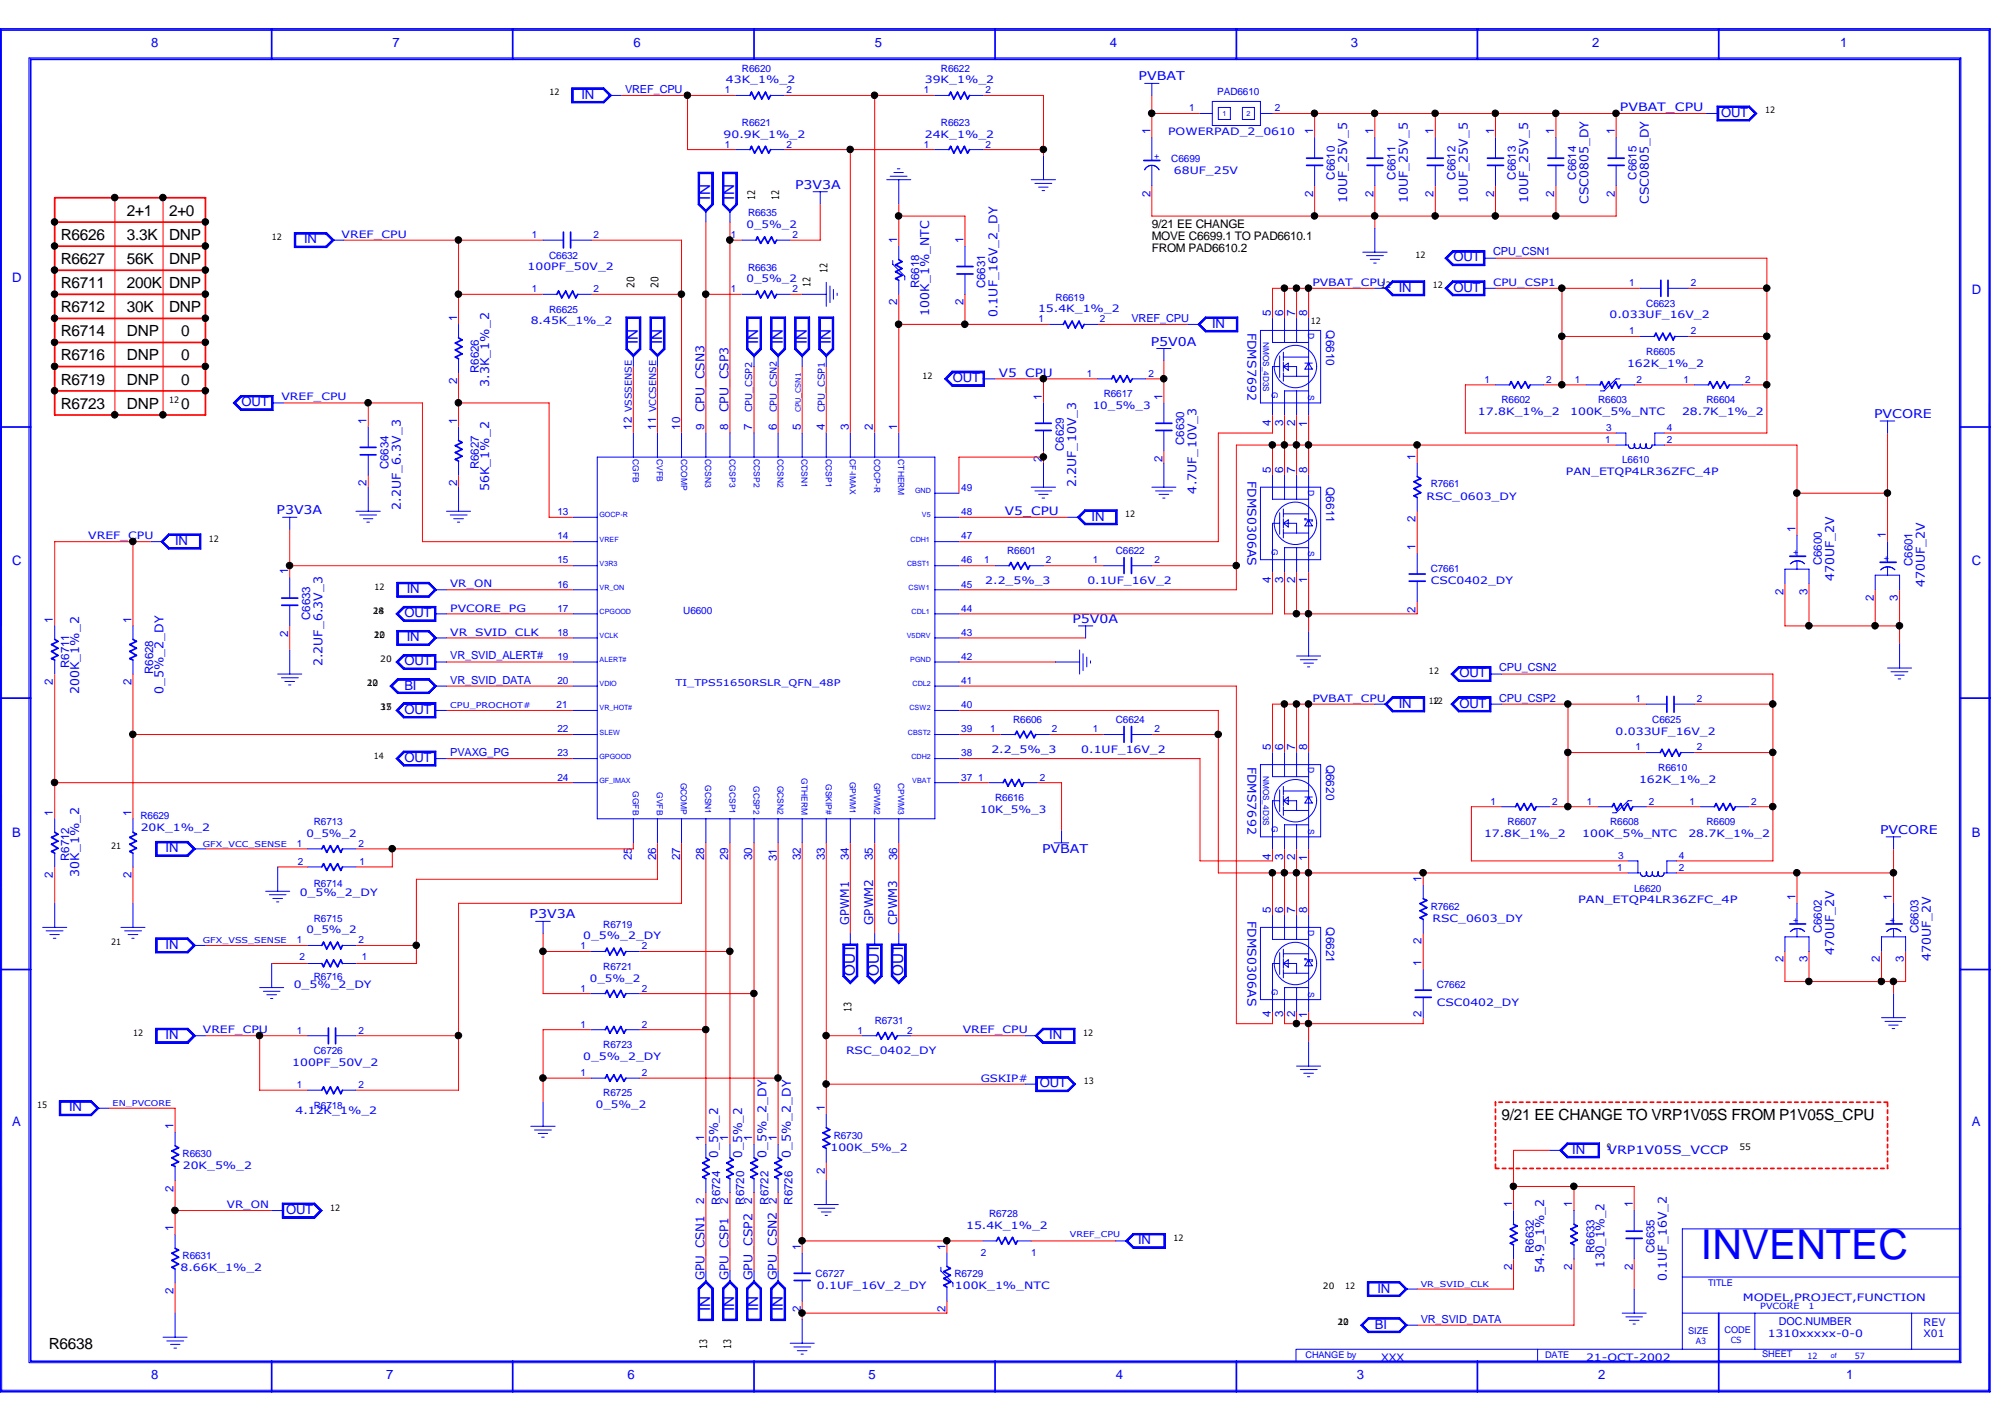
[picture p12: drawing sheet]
<svg xmlns="http://www.w3.org/2000/svg" width="297mm" height="210mm" viewBox="0 0 297 210" stroke-linecap="round" stroke-linejoin="round" font-family="sans-serif">
<defs><g id="words">
<text font-size="6.1" fill="#00f" x="251.2" y="186">INVENTEC</text>
<g font-size="2.3">
<text x="9" y="35.4">R6626</text>
<text x="18.7" y="35.4">3.3K</text>
<text x="18.7" y="31.9">2+1</text>
<text x="25" y="35.4">DNP</text>
<text x="25" y="31.9">2+0</text>
<text x="9" y="39">R6627</text>
<text x="18.7" y="39">56K</text>
<text x="25" y="39">DNP</text>
<text x="9" y="46.1">R6712</text>
<text x="9" y="42.5">R6711</text>
<text x="18.7" y="42.5">200K</text>
<text x="18.7" y="46.1">30K</text>
<text x="25" y="46.1">DNP</text>
<text x="25" y="42.5">DNP</text>
<text x="9" y="49.7">R6714</text>
<text x="9" y="53.2">R6716</text>
<text x="18.7" y="49.7">DNP</text>
<text x="18.7" y="53.2">DNP</text>
<text x="26.8" y="49.7">0</text>
<text x="26.8" y="53.2">0</text>
<text x="9" y="56.8">R6719</text>
<text x="18.7" y="56.8">DNP</text>
<text x="26.8" y="56.8">0</text>
<text x="9" y="60.4">R6723</text>
<text x="18.7" y="60.4">DNP</text>
<text x="26.8" y="60.4">0</text>
<text x="221.8" y="165.4">9/21 EE CHANGE TO VRP1V05S FROM P1V05S_CPU</text>
<text x="7.2" y="199.3">R6638</text>
</g>
<g font-size="2.2" fill="#00f">
<text x="104.9" y="29.5" transform="rotate(-90 104.9 29.5)">IN</text>
<text x="108.5" y="29.5" transform="rotate(-90 108.5 29.5)">IN</text>
<text x="94.2" y="50.8" transform="rotate(-90 94.2 50.8)">IN</text>
<text x="97.8" y="50.8" transform="rotate(-90 97.8 50.8)">IN</text>
<text x="112" y="50.8" transform="rotate(-90 112 50.8)">IN</text>
<text x="115.6" y="50.8" transform="rotate(-90 115.6 50.8)">IN</text>
<text x="119.2" y="50.8" transform="rotate(-90 119.2 50.8)">IN</text>
<text x="122.7" y="50.8" transform="rotate(-90 122.7 50.8)">IN</text>
<text x="126.3" y="144.1" transform="rotate(-90 126.3 144.1)">OUT</text>
<text x="129.8" y="144.1" transform="rotate(-90 129.8 144.1)">OUT</text>
<text x="133.4" y="144.1" transform="rotate(-90 133.4 144.1)">OUT</text>
<text x="104.9" y="193.6" transform="rotate(-90 104.9 193.6)">IN</text>
<text x="108.5" y="193.6" transform="rotate(-90 108.5 193.6)">IN</text>
<text x="112" y="193.6" transform="rotate(-90 112 193.6)">IN</text>
<text x="115.6" y="193.6" transform="rotate(-90 115.6 193.6)">IN</text>
</g>
<g font-size="1.9" fill="#00f">
<text x="22.3" y="6.9">8</text>
<text x="58" y="6.9">7</text>
<text x="93.6" y="6.9">6</text>
<text x="129.2" y="6.9">5</text>
<text x="163.9" y="6.9">4</text>
<text x="199.5" y="6.9">3</text>
<text x="235.2" y="6.9">2</text>
<text x="271.8" y="6.9">1</text>
<text x="85.9" y="14.6">IN</text>
<text x="254.2" y="17.3">OUT</text>
<text x="44.9" y="35.9">IN</text>
<text x="1.8" y="41.7">D</text>
<text x="214.7" y="38.6">OUT</text>
<text x="206.6" y="43.1">IN</text>
<text x="214.7" y="43.1">OUT</text>
<text x="291.2" y="43.4">D</text>
<text x="179" y="48.4">IN</text>
<text x="35.7" y="60">OUT</text>
<text x="140.8" y="56.4">OUT</text>
<text x="161.2" y="76.9">IN</text>
<text x="1.8" y="83.5">C</text>
<text x="25.9" y="80.5">IN</text>
<text x="291.2" y="83.5">C</text>
<text x="60.1" y="87.6">IN</text>
<text x="59.7" y="91.2">OUT</text>
<text x="60.1" y="94.7">IN</text>
<text x="59.7" y="98.3">OUT</text>
<text x="59.7" y="101.9">BI</text>
<text x="215.6" y="100.1">OUT</text>
<text x="59.7" y="105.4">OUT</text>
<text x="206.6" y="104.5">IN</text>
<text x="215.6" y="104.5">OUT</text>
<text x="59.7" y="112.5">OUT</text>
<text x="1.8" y="123.6">B</text>
<text x="24.5" y="125.9">IN</text>
<text x="291.2" y="123.6">B</text>
<text x="24.5" y="140.2">IN</text>
<text x="24.5" y="153.5">IN</text>
<text x="155" y="153.5">IN</text>
<text x="153.6" y="160.6">OUT</text>
<text x="1.8" y="166.3">A</text>
<text x="10.2" y="164.2">IN</text>
<text x="291.2" y="166.3">A</text>
<text x="232.2" y="170.4">IN</text>
<text x="42.2" y="179.3">OUT</text>
<text x="168.1" y="183.8">IN</text>
<text x="203.5" y="190.9">IN</text>
<text x="203.1" y="196.3">BI</text>
<text x="22.3" y="203.7">8</text>
<text x="57.1" y="203.7">7</text>
<text x="92.7" y="203.7">6</text>
<text x="128.3" y="203.7">5</text>
<text x="164.8" y="203.7">4</text>
<text x="200.4" y="203.7">3</text>
<text x="236" y="203.7">2</text>
<text x="272.7" y="203.7">1</text>
</g>
<g font-size="1.8" fill="#00f">
<text x="168.2" y="11.9">PVBAT</text>
<text x="117.4" y="27.9">P3V3A</text>
<text x="199" y="30" transform="rotate(-90 199 30)">10UF_25V_5</text>
<text x="207.9" y="30" transform="rotate(-90 207.9 30)">10UF_25V_5</text>
<text x="216.8" y="30" transform="rotate(-90 216.8 30)">10UF_25V_5</text>
<text x="225.7" y="30" transform="rotate(-90 225.7 30)">10UF_25V_5</text>
<text x="234.7" y="30.1" transform="rotate(-90 234.7 30.1)">CSC0805_DY</text>
<text x="243.5" y="30.1" transform="rotate(-90 243.5 30.1)">CSC0805_DY</text>
<text x="137.2" y="46.7" transform="rotate(-90 137.2 46.7)">100K_1%_NTC</text>
<text x="147.4" y="46.9" transform="rotate(-90 147.4 46.9)">0.1UF_16V_2_DY</text>
<text x="170" y="51.1">P5V0A</text>
<text x="184.3" y="49.1" transform="rotate(90 184.3 49.1)">FDMS7692</text>
<text x="72.3" y="57.1" transform="rotate(-90 72.3 57.1)">3.3K_1%_2</text>
<text x="104.1" y="60.9" transform="rotate(-90 104.1 60.9)">CPU_CSN3</text>
<text x="107.6" y="60.9" transform="rotate(-90 107.6 60.9)">CPU_CSP3</text>
<text x="276.8" y="61.7">PVCORE</text>
<text x="184.3" y="71" transform="rotate(90 184.3 71)">FDMS0306AS</text>
<text x="40.8" y="76">P3V3A</text>
<text x="59.2" y="75.3" transform="rotate(-90 59.2 75.3)">2.2UF_6.3V_3</text>
<text x="72.3" y="72.6" transform="rotate(-90 72.3 72.6)">56K_1%_2</text>
<text x="159" y="72" transform="rotate(-90 159 72)">2.2UF_10V_3</text>
<text x="176.7" y="72.9" transform="rotate(-90 176.7 72.9)">4.7UF_10V_3</text>
<text x="270.9" y="85.9" transform="rotate(-90 270.9 85.9)">470UF_2V</text>
<text x="284.3" y="86.7" transform="rotate(-90 284.3 86.7)">470UF_2V</text>
<text x="158.4" y="92">P5V0A</text>
<text x="47.6" y="98.4" transform="rotate(-90 47.6 98.4)">2.2UF_6.3V_3</text>
<text x="11.7" y="102.6" transform="rotate(-90 11.7 102.6)">200K_1%_2</text>
<text x="24.2" y="102.6" transform="rotate(-90 24.2 102.6)">0_5%_2_DY</text>
<text x="184.3" y="113.2" transform="rotate(90 184.3 113.2)">FDMS7692</text>
<text x="277.7" y="123.2">PVCORE</text>
<text x="11.7" y="129.5" transform="rotate(-90 11.7 129.5)">30K_1%_2</text>
<text x="153.9" y="126">PVBAT</text>
<text x="78.2" y="135.6">P3V3A</text>
<text x="125.4" y="136.6" transform="rotate(-90 125.4 136.6)">GPWM1</text>
<text x="129" y="136.6" transform="rotate(-90 129 136.6)">GPWM2</text>
<text x="132.5" y="136.6" transform="rotate(-90 132.5 136.6)">CPWM3</text>
<text x="184.3" y="136.1" transform="rotate(90 184.3 136.1)">FDMS0306AS</text>
<text x="270.9" y="141.1" transform="rotate(-90 270.9 141.1)">470UF_2V</text>
<text x="285.2" y="142" transform="rotate(-90 285.2 142)">470UF_2V</text>
<text x="106.1" y="171" transform="rotate(-90 106.1 171)">0_5%_2</text>
<text x="109.6" y="171" transform="rotate(-90 109.6 171)">0_5%_2</text>
<text x="113.2" y="171.1" transform="rotate(-90 113.2 171.1)">0_5%_2_DY</text>
<text x="116.8" y="171.1" transform="rotate(-90 116.8 171.1)">0_5%_2_DY</text>
<text x="104.1" y="189.1" transform="rotate(-90 104.1 189.1)">GPU_CSN1</text>
<text x="107.6" y="189.1" transform="rotate(-90 107.6 189.1)">GPU_CSP1</text>
<text x="111.2" y="189.1" transform="rotate(-90 111.2 189.1)">GPU_CSP2</text>
<text x="114.8" y="189.1" transform="rotate(-90 114.8 189.1)">GPU_CSN2</text>
<text x="228.1" y="188" transform="rotate(-90 228.1 188)">54.9_1%_2</text>
<text x="237" y="187.3" transform="rotate(-90 237 187.3)">130_1%_2</text>
<text x="246.2" y="189.3" transform="rotate(-90 246.2 189.3)">0.1UF_16V_2</text>
</g>
<g font-size="1.7" fill="#00f">
<text x="239.3" y="16.5">PVBAT_CPU</text>
<text x="169.9" y="19.9" transform="rotate(-90 169.9 19.9)">1</text>
<text x="194" y="19.9" transform="rotate(-90 194 19.9)">1</text>
<text x="202.9" y="19.9" transform="rotate(-90 202.9 19.9)">1</text>
<text x="211.7" y="19.9" transform="rotate(-90 211.7 19.9)">1</text>
<text x="220.7" y="19.9" transform="rotate(-90 220.7 19.9)">1</text>
<text x="229.6" y="19.9" transform="rotate(-90 229.6 19.9)">1</text>
<text x="238.5" y="19.9" transform="rotate(-90 238.5 19.9)">1</text>
<text x="169.9" y="29.1" transform="rotate(-90 169.9 29.1)">2</text>
<text x="194" y="29.1" transform="rotate(-90 194 29.1)">2</text>
<text x="197.2" y="26.5" transform="rotate(-90 197.2 26.5)">C6610</text>
<text x="202.9" y="29.1" transform="rotate(-90 202.9 29.1)">2</text>
<text x="206.1" y="26.5" transform="rotate(-90 206.1 26.5)">C6611</text>
<text x="211.7" y="29.1" transform="rotate(-90 211.7 29.1)">2</text>
<text x="215" y="26.5" transform="rotate(-90 215 26.5)">C6612</text>
<text x="220.7" y="29.1" transform="rotate(-90 220.7 29.1)">2</text>
<text x="223.9" y="26.5" transform="rotate(-90 223.9 26.5)">C6613</text>
<text x="229.6" y="29.1" transform="rotate(-90 229.6 29.1)">2</text>
<text x="232.8" y="26.5" transform="rotate(-90 232.8 26.5)">C6614</text>
<text x="238.5" y="29.1" transform="rotate(-90 238.5 29.1)">2</text>
<text x="241.7" y="26.5" transform="rotate(-90 241.7 26.5)">C6615</text>
<text x="132.5" y="35.9" transform="rotate(-90 132.5 35.9)">1</text>
<text x="142.3" y="35.9" transform="rotate(-90 142.3 35.9)">1</text>
<text x="67.5" y="47.5" transform="rotate(-90 67.5 47.5)">1</text>
<text x="132.5" y="45.1" transform="rotate(-90 132.5 45.1)">2</text>
<text x="135.8" y="42.6" transform="rotate(-90 135.8 42.6)">R6618</text>
<text x="142.3" y="45.1" transform="rotate(-90 142.3 45.1)">2</text>
<text x="145.5" y="42.6" transform="rotate(-90 145.5 42.6)">C6631</text>
<text x="187.7" y="46.7" transform="rotate(-90 187.7 46.7)">5</text>
<text x="189.5" y="46.7" transform="rotate(-90 189.5 46.7)">6</text>
<text x="191.3" y="46.7" transform="rotate(-90 191.3 46.7)">7</text>
<text x="193.1" y="46.7" transform="rotate(-90 193.1 46.7)">8</text>
<text x="195.9" y="48.8" transform="rotate(90 195.9 48.8)">Q6610</text>
<text x="67.5" y="56.7" transform="rotate(-90 67.5 56.7)">2</text>
<text x="70.7" y="55.1" transform="rotate(-90 70.7 55.1)">R6626</text>
<text x="147.5" y="55.6">V5_CPU</text>
<text x="153.9" y="59" transform="rotate(-90 153.9 59)">1</text>
<text x="171.7" y="59" transform="rotate(-90 171.7 59)">1</text>
<text x="54.1" y="62.6" transform="rotate(-90 54.1 62.6)">1</text>
<text x="67.5" y="62.6" transform="rotate(-90 67.5 62.6)">1</text>
<text x="93.3" y="63.5" transform="rotate(-90 93.3 63.5)">12</text>
<text x="96.9" y="63.5" transform="rotate(-90 96.9 63.5)">11</text>
<text x="100.5" y="63.5" transform="rotate(-90 100.5 63.5)">10</text>
<text x="104" y="63.6" transform="rotate(-90 104 63.6)">9</text>
<text x="107.6" y="63.6" transform="rotate(-90 107.6 63.6)">8</text>
<text x="111.1" y="63.6" transform="rotate(-90 111.1 63.6)">7</text>
<text x="114.7" y="63.6" transform="rotate(-90 114.7 63.6)">6</text>
<text x="118.3" y="63.6" transform="rotate(-90 118.3 63.6)">5</text>
<text x="121.8" y="63.6" transform="rotate(-90 121.8 63.6)">4</text>
<text x="125.4" y="63.6" transform="rotate(-90 125.4 63.6)">3</text>
<text x="128.9" y="63.6" transform="rotate(-90 128.9 63.6)">2</text>
<text x="132.5" y="63.5" transform="rotate(-90 132.5 63.5)">1</text>
<text x="174.9" y="65.7" transform="rotate(-90 174.9 65.7)">C6630</text>
<text x="187.7" y="62.9" transform="rotate(-90 187.7 62.9)">4</text>
<text x="189.5" y="62.9" transform="rotate(-90 189.5 62.9)">3</text>
<text x="191.3" y="62.9" transform="rotate(-90 191.3 62.9)">2</text>
<text x="193.1" y="63" transform="rotate(-90 193.1 63)">1</text>
<text x="54.1" y="71.8" transform="rotate(-90 54.1 71.8)">2</text>
<text x="57.4" y="69.3" transform="rotate(-90 57.4 69.3)">C6634</text>
<text x="67.5" y="71.8" transform="rotate(-90 67.5 71.8)">2</text>
<text x="70.7" y="69.3" transform="rotate(-90 70.7 69.3)">R6627</text>
<text x="153.9" y="68.2" transform="rotate(-90 153.9 68.2)">2</text>
<text x="157.1" y="66.6" transform="rotate(-90 157.1 66.6)">C6629</text>
<text x="171.7" y="68.2" transform="rotate(-90 171.7 68.2)">2</text>
<text x="187.7" y="69.8" transform="rotate(-90 187.7 69.8)">5</text>
<text x="189.5" y="69.8" transform="rotate(-90 189.5 69.8)">6</text>
<text x="191.3" y="69.8" transform="rotate(-90 191.3 69.8)">7</text>
<text x="193.1" y="69.8" transform="rotate(-90 193.1 69.8)">8</text>
<text x="195.9" y="72" transform="rotate(90 195.9 72)">Q6611</text>
<text x="209.1" y="67.9" transform="rotate(-90 209.1 67.9)">1</text>
<text x="148.4" y="76.1">V5_CPU</text>
<text x="209.1" y="77.2" transform="rotate(-90 209.1 77.2)">2</text>
<text x="209.1" y="81.3" transform="rotate(-90 209.1 81.3)">1</text>
<text x="265.2" y="78.6" transform="rotate(-90 265.2 78.6)">1</text>
<text x="269.1" y="83.5" transform="rotate(-90 269.1 83.5)">C6600</text>
<text x="278.6" y="79.5" transform="rotate(-90 278.6 79.5)">1</text>
<text x="282.5" y="83.6" transform="rotate(-90 282.5 83.6)">C6601</text>
<text x="42.6" y="84.8" transform="rotate(-90 42.6 84.8)">1</text>
<text x="187.7" y="86.1" transform="rotate(-90 187.7 86.1)">4</text>
<text x="189.5" y="86.1" transform="rotate(-90 189.5 86.1)">3</text>
<text x="191.3" y="86.1" transform="rotate(-90 191.3 86.1)">2</text>
<text x="193.1" y="86.2" transform="rotate(-90 193.1 86.2)">1</text>
<text x="263.4" y="87.8" transform="rotate(-90 263.4 87.8)">2</text>
<text x="267" y="87.8" transform="rotate(-90 267 87.8)">3</text>
<text x="276.8" y="88.7" transform="rotate(-90 276.8 88.7)">2</text>
<text x="280.3" y="88.7" transform="rotate(-90 280.3 88.7)">3</text>
<text x="7.8" y="92" transform="rotate(-90 7.8 92)">1</text>
<text x="19.4" y="92" transform="rotate(-90 19.4 92)">1</text>
<text x="42.6" y="94.1" transform="rotate(-90 42.6 94.1)">2</text>
<text x="45.8" y="91.6" transform="rotate(-90 45.8 91.6)">C6633</text>
<text x="209.1" y="90.5" transform="rotate(-90 209.1 90.5)">2</text>
<text x="7.8" y="101.2" transform="rotate(-90 7.8 101.2)">2</text>
<text x="10.2" y="98.7" transform="rotate(-90 10.2 98.7)">R6711</text>
<text x="19.4" y="101.2" transform="rotate(-90 19.4 101.2)">2</text>
<text x="22.6" y="99.6" transform="rotate(-90 22.6 99.6)">R6628</text>
<text x="187.7" y="110.8" transform="rotate(-90 187.7 110.8)">5</text>
<text x="189.5" y="110.8" transform="rotate(-90 189.5 110.8)">6</text>
<text x="191.3" y="110.8" transform="rotate(-90 191.3 110.8)">7</text>
<text x="193.1" y="110.8" transform="rotate(-90 193.1 110.8)">8</text>
<text x="195.9" y="112.9" transform="rotate(90 195.9 112.9)">Q6620</text>
<text x="7.8" y="120.5" transform="rotate(-90 7.8 120.5)">1</text>
<text x="19.4" y="120.5" transform="rotate(-90 19.4 120.5)">1</text>
<text x="7.8" y="129.7" transform="rotate(-90 7.8 129.7)">2</text>
<text x="10.2" y="127.2" transform="rotate(-90 10.2 127.2)">R6712</text>
<text x="19.4" y="129.7" transform="rotate(-90 19.4 129.7)">2</text>
<text x="93.3" y="127.1" transform="rotate(-90 93.3 127.1)">25</text>
<text x="96.9" y="127.1" transform="rotate(-90 96.9 127.1)">26</text>
<text x="100.5" y="127.1" transform="rotate(-90 100.5 127.1)">27</text>
<text x="104" y="127.1" transform="rotate(-90 104 127.1)">28</text>
<text x="107.6" y="127.1" transform="rotate(-90 107.6 127.1)">29</text>
<text x="111.1" y="127.1" transform="rotate(-90 111.1 127.1)">30</text>
<text x="114.7" y="127.2" transform="rotate(-90 114.7 127.2)">31</text>
<text x="118.3" y="127.1" transform="rotate(-90 118.3 127.1)">32</text>
<text x="121.8" y="127.1" transform="rotate(-90 121.8 127.1)">33</text>
<text x="125.4" y="127.1" transform="rotate(-90 125.4 127.1)">34</text>
<text x="128.9" y="127.1" transform="rotate(-90 128.9 127.1)">35</text>
<text x="132.5" y="127.1" transform="rotate(-90 132.5 127.1)">36</text>
<text x="187.7" y="127" transform="rotate(-90 187.7 127)">4</text>
<text x="189.5" y="127" transform="rotate(-90 189.5 127)">3</text>
<text x="191.3" y="127" transform="rotate(-90 191.3 127)">2</text>
<text x="193.1" y="127.2" transform="rotate(-90 193.1 127.2)">1</text>
<text x="210" y="130.3" transform="rotate(-90 210 130.3)">1</text>
<text x="187.7" y="134.8" transform="rotate(-90 187.7 134.8)">5</text>
<text x="189.5" y="134.8" transform="rotate(-90 189.5 134.8)">6</text>
<text x="191.3" y="134.8" transform="rotate(-90 191.3 134.8)">7</text>
<text x="193.1" y="134.8" transform="rotate(-90 193.1 134.8)">8</text>
<text x="195.9" y="137" transform="rotate(90 195.9 137)">Q6621</text>
<text x="265.2" y="132.9" transform="rotate(-90 265.2 132.9)">1</text>
<text x="269.1" y="137.8" transform="rotate(-90 269.1 137.8)">C6602</text>
<text x="279.4" y="132.9" transform="rotate(-90 279.4 132.9)">1</text>
<text x="283.4" y="137.8" transform="rotate(-90 283.4 137.8)">C6603</text>
<text x="210" y="142.7" transform="rotate(-90 210 142.7)">1</text>
<text x="210" y="139.5" transform="rotate(-90 210 139.5)">2</text>
<text x="263.4" y="142.2" transform="rotate(-90 263.4 142.2)">2</text>
<text x="267" y="142.2" transform="rotate(-90 267 142.2)">3</text>
<text x="277.7" y="142.2" transform="rotate(-90 277.7 142.2)">2</text>
<text x="281.2" y="142.2" transform="rotate(-90 281.2 142.2)">3</text>
<text x="187.7" y="150.2" transform="rotate(-90 187.7 150.2)">4</text>
<text x="189.5" y="150.2" transform="rotate(-90 189.5 150.2)">3</text>
<text x="191.3" y="150.2" transform="rotate(-90 191.3 150.2)">2</text>
<text x="193.1" y="150.3" transform="rotate(-90 193.1 150.3)">1</text>
<text x="210" y="150.2" transform="rotate(-90 210 150.2)">2</text>
<text x="25.7" y="166.8" transform="rotate(-90 25.7 166.8)">1</text>
<text x="121.8" y="164.1" transform="rotate(-90 121.8 164.1)">1</text>
<text x="104" y="168.6" transform="rotate(-90 104 168.6)">1</text>
<text x="107.6" y="168.6" transform="rotate(-90 107.6 168.6)">1</text>
<text x="111.1" y="168.6" transform="rotate(-90 111.1 168.6)">1</text>
<text x="114.7" y="168.6" transform="rotate(-90 114.7 168.6)">1</text>
<text x="121.8" y="173.4" transform="rotate(-90 121.8 173.4)">2</text>
<text x="237.4" y="170.5">VRP1V05S_VCCP</text>
<text x="25.7" y="176" transform="rotate(-90 25.7 176)">2</text>
<text x="104" y="177.8" transform="rotate(-90 104 177.8)">2</text>
<text x="106.4" y="177.9" transform="rotate(-90 106.4 177.9)">R6724</text>
<text x="107.6" y="177.8" transform="rotate(-90 107.6 177.8)">2</text>
<text x="109.9" y="177.9" transform="rotate(-90 109.9 177.9)">R6720</text>
<text x="111.1" y="177.8" transform="rotate(-90 111.1 177.8)">2</text>
<text x="113.5" y="177.9" transform="rotate(-90 113.5 177.9)">R6722</text>
<text x="114.7" y="177.8" transform="rotate(-90 114.7 177.8)">2</text>
<text x="117" y="177.9" transform="rotate(-90 117 177.9)">R6726</text>
<text x="223.3" y="178.4" transform="rotate(-90 223.3 178.4)">1</text>
<text x="232.2" y="178.4" transform="rotate(-90 232.2 178.4)">1</text>
<text x="241.2" y="178.4" transform="rotate(-90 241.2 178.4)">1</text>
<text x="25.7" y="181.9" transform="rotate(-90 25.7 181.9)">1</text>
<text x="118.3" y="184.6" transform="rotate(-90 118.3 184.6)">1</text>
<text x="139.7" y="184.6" transform="rotate(-90 139.7 184.6)">1</text>
<text x="226.6" y="185.1" transform="rotate(-90 226.6 185.1)">R6632</text>
<text x="235.5" y="185.1" transform="rotate(-90 235.5 185.1)">R6633</text>
<text x="244.4" y="185.1" transform="rotate(-90 244.4 185.1)">C6635</text>
<text x="25.7" y="191.1" transform="rotate(-90 25.7 191.1)">2</text>
<text x="223.3" y="187.6" transform="rotate(-90 223.3 187.6)">2</text>
<text x="232.2" y="187.6" transform="rotate(-90 232.2 187.6)">2</text>
<text x="241.2" y="187.6" transform="rotate(-90 241.2 187.6)">2</text>
<text x="118.3" y="193.8" transform="rotate(-90 118.3 193.8)">2</text>
<text x="139.7" y="193.8" transform="rotate(-90 139.7 193.8)">2</text>
</g>
<g font-size="1.7">
<text x="170.1" y="35.4">MOVE C6699.1 TO PAD6610.1</text>
<text x="170.1" y="33.6">9/21 EE CHANGE</text>
<text x="170.1" y="37.2">FROM PAD6610.2</text>
</g>
<g font-size="1.6" fill="#00f">
<text x="92.3" y="13.7">VREF_CPU</text>
<text x="220.6" y="37.7">CPU_CSN1</text>
<text x="167.1" y="47.5">VREF_CPU</text>
<text x="66.5" y="97.4">VR_SVID_ALERT#</text>
<text x="66.5" y="101">VR_SVID_DATA</text>
<text x="221.4" y="99.2">CPU_CSN2</text>
<text x="221.4" y="103.6">CPU_CSP2</text>
<text x="66.5" y="111.6">PVAXG_PG</text>
<text x="209.8" y="195.4">VR_SVID_DATA</text>
<text x="262.8" y="195.8">DOC.NUMBER</text>
<text x="284.1" y="195.9">REV</text>
</g>
<g font-size="1.5" fill="#00f">
<text x="109.6" y="10.6">R6620</text>
<text x="139" y="10.6">R6622</text>
<text x="107.1" y="13.8">1</text>
<text x="107.2" y="12.3">43K_1%_2</text>
<text x="116.2" y="13.8">2</text>
<text x="136.5" y="13.8">1</text>
<text x="136.6" y="12.3">39K_1%_2</text>
<text x="145.6" y="13.8">2</text>
<text x="175.6" y="16.5">1</text>
<text x="179.8" y="14">PAD6610</text>
<text x="188.3" y="16.5">2</text>
<text x="106.9" y="20.3">90.9K_1%_2</text>
<text x="107.1" y="21.8">1</text>
<text x="109.6" y="18.6">R6621</text>
<text x="116.2" y="21.8">2</text>
<text x="136.5" y="21.8">1</text>
<text x="136.6" y="20.3">24K_1%_2</text>
<text x="139" y="18.6">R6623</text>
<text x="145.6" y="21.8">2</text>
<text x="172.5" y="20">POWERPAD_2_0610</text>
<text x="173" y="23.9">C6699</text>
<text x="173.4" y="25.7">68UF_25V</text>
<text x="50.5" y="35.1">VREF_CPU</text>
<text x="78.6" y="35.1">1</text>
<text x="87.7" y="35.1">2</text>
<text x="107.9" y="35.1">1</text>
<text x="110.3" y="33.7">0_5%_2</text>
<text x="110.5" y="32">R6635</text>
<text x="117" y="35.1">2</text>
<text x="77.9" y="39.9">100PF_50V_2</text>
<text x="81.1" y="38.2">C6632</text>
<text x="110.3" y="41.7">0_5%_2</text>
<text x="110.5" y="40">R6636</text>
<text x="78.4" y="47.9">8.45K_1%_2</text>
<text x="78.6" y="43.2">1</text>
<text x="81.1" y="46.2">R6625</text>
<text x="87.7" y="43.2">2</text>
<text x="107.9" y="43.2">1</text>
<text x="117" y="43.2">2</text>
<text x="153.3" y="46.1">15.4K_1%_2</text>
<text x="153.4" y="47.6">1</text>
<text x="155.9" y="44.4">R6619</text>
<text x="162.5" y="47.6">2</text>
<text x="193.8" y="42.2">PVBAT_CPU</text>
<text x="220.6" y="42.2">CPU_CSP1</text>
<text x="237.7" y="47">0.033UF_16V_2</text>
<text x="240.7" y="42.3">1</text>
<text x="243.2" y="45.3">C6623</text>
<text x="249.8" y="42.3">2</text>
<text x="240.7" y="49.4">1</text>
<text x="243.2" y="52.4">R6605</text>
<text x="249.8" y="49.4">2</text>
<text x="41.6" y="59.1">VREF_CPU</text>
<text x="160.5" y="55.6">1</text>
<text x="163" y="58.7">R6617</text>
<text x="169.6" y="55.6">2</text>
<text x="219.3" y="56.5">1</text>
<text x="221.8" y="59.6">R6602</text>
<text x="228.4" y="56.5">2</text>
<text x="232.6" y="56.5">1</text>
<text x="236" y="59.6">R6603</text>
<text x="240.3" y="54.1">162K_1%_2</text>
<text x="241.7" y="56.5">2</text>
<text x="248.7" y="56.5">1</text>
<text x="252" y="59.6">R6604</text>
<text x="257.8" y="56.5">2</text>
<text x="161.4" y="60.4">10_5%_3</text>
<text x="218.3" y="61.3">17.8K_1%_2</text>
<text x="231.9" y="61.3">100K_5%_NTC</text>
<text x="237.1" y="65.4">1</text>
<text x="237.2" y="63.6">3</text>
<text x="246.2" y="63.6">4</text>
<text x="246.2" y="65.4">2</text>
<text x="248.5" y="61.3">28.7K_1%_2</text>
<text x="231.3" y="70.2">PAN_ETQP4LR36ZFC_4P</text>
<text x="239.6" y="68.5">L6610</text>
<text x="82.3" y="76.1">13</text>
<text x="142" y="76.1">48</text>
<text x="142" y="72.6">49</text>
<text x="210.7" y="73.8">RSC_0603_DY</text>
<text x="211.3" y="72">R7661</text>
<text x="13" y="79.6">VREF_CPU</text>
<text x="82.3" y="83.2">15</text>
<text x="82.3" y="79.7">14</text>
<text x="142" y="79.7">47</text>
<text x="142" y="83.2">46</text>
<text x="145.4" y="83.2">1</text>
<text x="148.8" y="81.8">R6601</text>
<text x="154.5" y="83.2">2</text>
<text x="161.4" y="83.2">1</text>
<text x="164.8" y="81.8">C6622</text>
<text x="170.5" y="83.2">2</text>
<text x="66.5" y="86.7">VR_ON</text>
<text x="82.3" y="86.8">16</text>
<text x="142" y="86.8">45</text>
<text x="145.5" y="86.2">2.2_5%_3</text>
<text x="160.6" y="86.2">0.1UF_16V_2</text>
<text x="211.3" y="84.5">C7661</text>
<text x="211.3" y="86.2">CSC0402_DY</text>
<text x="66.5" y="93.9">VR_SVID_CLK</text>
<text x="66.5" y="90.3">PVCORE_PG</text>
<text x="82.3" y="90.4">17</text>
<text x="82.3" y="93.9">18</text>
<text x="100.9" y="90.7">U6600</text>
<text x="142" y="93.9">43</text>
<text x="142" y="90.4">44</text>
<text x="82.3" y="101">20</text>
<text x="82.3" y="97.5">19</text>
<text x="142" y="101">41</text>
<text x="142" y="97.5">42</text>
<text x="82.2" y="104.6">21</text>
<text x="142" y="104.6">40</text>
<text x="149.6" y="106.8">R6606</text>
<text x="164.8" y="106.8">C6624</text>
<text x="193.8" y="103.7">PVBAT_CPU</text>
<text x="241.6" y="103.7">1</text>
<text x="244" y="106.8">C6625</text>
<text x="250.7" y="103.7">2</text>
<text x="82.3" y="111.7">23</text>
<text x="82.3" y="108.2">22</text>
<text x="142" y="108.2">39</text>
<text x="142" y="111.7">38</text>
<text x="146.3" y="108.2">1</text>
<text x="146.4" y="111.2">2.2_5%_3</text>
<text x="155.4" y="108.2">2</text>
<text x="159.7" y="111.2">0.1UF_16V_2</text>
<text x="161.4" y="108.2">1</text>
<text x="170.5" y="108.2">2</text>
<text x="238.6" y="108.5">0.033UF_16V_2</text>
<text x="241.6" y="110.8">1</text>
<text x="244.9" y="113.9">R6610</text>
<text x="250.7" y="110.8">2</text>
<text x="82.3" y="115.3">24</text>
<text x="142" y="115.3">37</text>
<text x="144.5" y="115.3">1</text>
<text x="147" y="118.3">R6616</text>
<text x="153.6" y="115.3">2</text>
<text x="220.2" y="118.9">1</text>
<text x="229.3" y="118.9">2</text>
<text x="234.4" y="118.9">1</text>
<text x="242.1" y="115.6">162K_1%_2</text>
<text x="243.5" y="118.9">2</text>
<text x="249.6" y="118.9">1</text>
<text x="258.7" y="118.9">2</text>
<text x="20.7" y="121">R6629</text>
<text x="20.8" y="122.8">20K_1%_2</text>
<text x="43.9" y="125.1">1</text>
<text x="45.3" y="123.6">0_5%_2</text>
<text x="46.4" y="121.9">R6713</text>
<text x="53" y="125.1">2</text>
<text x="144.8" y="120.1">10K_5%_3</text>
<text x="219.2" y="123.6">17.8K_1%_2</text>
<text x="222.7" y="121.9">R6607</text>
<text x="233.7" y="123.6">100K_5%_NTC</text>
<text x="237.8" y="121.9">R6608</text>
<text x="249.4" y="123.6">28.7K_1%_2</text>
<text x="252" y="121.9">R6609</text>
<text x="44" y="127.8">2</text>
<text x="46.4" y="131">R6714</text>
<text x="53.1" y="127.8">1</text>
<text x="238.9" y="128.7">1</text>
<text x="239" y="126.9">3</text>
<text x="241.4" y="131.7">L6620</text>
<text x="248" y="126.9">4</text>
<text x="248" y="128.7">2</text>
<text x="44.3" y="132.4">0_5%_2_DY</text>
<text x="45.3" y="137.9">0_5%_2</text>
<text x="46.4" y="136.1">R6715</text>
<text x="89.1" y="137">R6719</text>
<text x="211.3" y="134.4">R7662</text>
<text x="211.6" y="136.1">RSC_0603_DY</text>
<text x="233.1" y="133.4">PAN_ETQP4LR36ZFC_4P</text>
<text x="43.9" y="139.3">1</text>
<text x="44.2" y="141.8">2</text>
<text x="53" y="139.3">2</text>
<text x="53.5" y="141.8">1</text>
<text x="85.7" y="140.3">1</text>
<text x="86.1" y="138.8">0_5%_2_DY</text>
<text x="89.1" y="143.3">R6721</text>
<text x="94.8" y="140.3">2</text>
<text x="43.4" y="146">0_5%_2_DY</text>
<text x="46.4" y="144.8">R6716</text>
<text x="85.7" y="146.5">1</text>
<text x="87.1" y="145">0_5%_2</text>
<text x="94.8" y="146.5">2</text>
<text x="212.2" y="145.9">C7662</text>
<text x="212.2" y="148.5">CSC0402_DY</text>
<text x="30" y="152.7">VREF_CPU</text>
<text x="43.9" y="152.7">1</text>
<text x="46.4" y="155.7">C6726</text>
<text x="53" y="152.7">2</text>
<text x="85.7" y="151.8">1</text>
<text x="89.1" y="154.9">R6723</text>
<text x="94.8" y="151.8">2</text>
<text x="125" y="155.7">RSC_0402_DY</text>
<text x="126.7" y="152.7">1</text>
<text x="129.2" y="151.3">R6731</text>
<text x="134" y="152.7">2</text>
<text x="142.2" y="152.7">VREF_CPU</text>
<text x="43.2" y="157.5">100PF_50V_2</text>
<text x="43.9" y="160.7">1</text>
<text x="53" y="160.7">2</text>
<text x="85.7" y="158.9">1</text>
<text x="86.1" y="156.6">0_5%_2_DY</text>
<text x="89.1" y="162">R6725</text>
<text x="94.8" y="158.9">2</text>
<text x="144.9" y="159.8">GSKIP#</text>
<text x="43.6" y="164.6">4.12K_1%_2</text>
<text x="46.4" y="163.7">R6718</text>
<text x="88" y="163.7">0_5%_2</text>
<text x="27" y="170.9">R6630</text>
<text x="27" y="172.6">20K_5%_2</text>
<text x="122.7" y="170">100K_5%_2</text>
<text x="123.1" y="168.2">R6730</text>
<text x="33.5" y="178.5">VR_ON</text>
<text x="146.1" y="179.8">R6728</text>
<text x="142.7" y="181.5">15.4K_1%_2</text>
<text x="144.9" y="185.5">2</text>
<text x="152.3" y="185.5">1</text>
<text x="26.7" y="187.8">8.66K_1%_2</text>
<text x="27" y="186">R6631</text>
<text x="120.5" y="188.7">C6727</text>
<text x="120.6" y="190.4">0.1UF_16V_2_DY</text>
<text x="141" y="188.7">R6729</text>
<text x="141.1" y="190.5">100K_1%_NTC</text>
<text x="257.4" y="192.2">MODEL,PROJECT,FUNCTION</text>
<text x="261.1" y="197.5">1310xxxxx-0-0</text>
<text x="284.1" y="197.5">X01</text>
<text x="204" y="201.1">XXX</text>
<text x="234.3" y="201.1">21-OCT-2002</text>
</g>
<g font-size="1.5">
<text x="111.5" y="29.6" transform="rotate(-90 111.5 29.6)">12</text>
<text x="115.1" y="29.6" transform="rotate(-90 115.1 29.6)">12</text>
<text x="122.2" y="40.3" transform="rotate(-90 122.2 40.3)">12</text>
<text x="93.7" y="42.5" transform="rotate(-90 93.7 42.5)">20</text>
<text x="97.3" y="42.5" transform="rotate(-90 97.3 42.5)">20</text>
<text x="119.7" y="42.4" transform="rotate(-90 119.7 42.4)">12</text>
<text x="125.8" y="149.5" transform="rotate(-90 125.8 149.5)">13</text>
<text x="104.4" y="199.3" transform="rotate(-90 104.4 199.3)">13</text>
<text x="108" y="199.3" transform="rotate(-90 108 199.3)">13</text>
</g>
<g font-size="1.4" fill="#00f">
<text x="93.3" y="60.9" transform="rotate(-90 93.3 60.9)">VSSSENSE</text>
<text x="96.9" y="60.9" transform="rotate(-90 96.9 60.9)">VCCSENSE</text>
<text x="111.1" y="60.9" transform="rotate(-90 111.1 60.9)">CPU_CSP2</text>
<text x="114.7" y="60.9" transform="rotate(-90 114.7 60.9)">CPU_CSN2</text>
<text x="121.8" y="60.9" transform="rotate(-90 121.8 60.9)">CPU_CSP1</text>
<text x="99.8" y="101.4">TI_TPS51650RSLR_QFN_48P</text>
<text x="252.3" y="189.9">TITLE</text>
<text x="249.3" y="197">SIZE</text>
<text x="254.7" y="196.8">CODE</text>
<text x="192.8" y="200.6">CHANGE by</text>
<text x="228.2" y="200.6">DATE</text>
<text x="260.3" y="200.4">SHEET</text>
</g>
<g font-size="1.3">
<text x="81.1" y="14.1">12</text>
<text x="260.7" y="16.8">12</text>
<text x="40.2" y="35.5">12</text>
<text x="209.1" y="38.1">12</text>
<text x="193.6" y="47.9">12</text>
<text x="204" y="42.6">12</text>
<text x="211.6" y="42.6">12</text>
<text x="25" y="59.5">12</text>
<text x="136.3" y="56">12</text>
<text x="166.2" y="76.4">12</text>
<text x="30.9" y="80">12</text>
<text x="55.3" y="87.1">12</text>
<text x="55.1" y="90.7">28</text>
<text x="55.2" y="90.7">14</text>
<text x="55.2" y="94.2">20</text>
<text x="55.3" y="94.2">12</text>
<text x="54.2" y="101.3">20</text>
<text x="54.3" y="101.3">12</text>
<text x="56.2" y="97.8">20</text>
<text x="211.1" y="99.6">12</text>
<text x="56.2" y="104.9">35</text>
<text x="56.3" y="104.9">17</text>
<text x="211.1" y="104">12</text>
<text x="211.6" y="104">12</text>
<text x="55.2" y="112.1">14</text>
<text x="16.4" y="125.4">21</text>
<text x="16.4" y="139.7">21</text>
<text x="19.7" y="153">12</text>
<text x="160" y="153">12</text>
<text x="160.1" y="160.1">13</text>
<text x="5.5" y="163.7">15</text>
<text x="237.3" y="169.9">9</text>
<text x="256.9" y="169.9">55</text>
<text x="48.8" y="178.8">12</text>
<text x="173.4" y="183.3">12</text>
<text x="195.4" y="190.4">20</text>
<text x="198.7" y="190.4">12</text>
<text x="197.6" y="195.7">20</text>
<text x="197.7" y="195.7">12</text>
</g>
<g font-size="1.3" fill="#00f">
<text x="171.2" y="23.5" transform="rotate(-90 171.2 23.5)">+</text>
<text x="193.2" y="49.2" transform="rotate(90 193.2 49.2)">D</text>
<text x="187.9" y="58" transform="rotate(90 187.9 58)">G</text>
<text x="193.2" y="58.3" transform="rotate(90 193.2 58.3)">S</text>
<text x="93.5" y="67.9" transform="rotate(90 93.5 67.9)">CGFB</text>
<text x="97" y="67.9" transform="rotate(90 97 67.9)">CVFB</text>
<text x="100.6" y="67.9" transform="rotate(90 100.6 67.9)">CCOMP</text>
<text x="104.2" y="67.9" transform="rotate(90 104.2 67.9)">CCSN3</text>
<text x="107.7" y="67.9" transform="rotate(90 107.7 67.9)">CCSP3</text>
<text x="111.3" y="67.9" transform="rotate(90 111.3 67.9)">CCSP2</text>
<text x="114.8" y="67.9" transform="rotate(90 114.8 67.9)">CCSN2</text>
<text x="118.4" y="67.9" transform="rotate(90 118.4 67.9)">CCSN1</text>
<text x="122" y="67.9" transform="rotate(90 122 67.9)">CCSP1</text>
<text x="125.5" y="67.9" transform="rotate(90 125.5 67.9)">CF-IMAX</text>
<text x="129.1" y="67.9" transform="rotate(90 129.1 67.9)">COCP-R</text>
<text x="132.7" y="67.9" transform="rotate(90 132.7 67.9)">CTHERM</text>
<text x="193.2" y="72.3" transform="rotate(90 193.2 72.3)">D</text>
<text x="187.9" y="81.1" transform="rotate(90 187.9 81.1)">G</text>
<text x="193.2" y="81.4" transform="rotate(90 193.2 81.4)">S</text>
<text x="265.6" y="82" transform="rotate(-90 265.6 82)">+</text>
<text x="279" y="82.9" transform="rotate(-90 279 82.9)">+</text>
<text x="193.2" y="113.3" transform="rotate(90 193.2 113.3)">D</text>
<text x="93.5" y="116.9" transform="rotate(90 93.5 116.9)">GGFB</text>
<text x="97" y="117" transform="rotate(90 97 117)">GVFB</text>
<text x="100.6" y="115.6" transform="rotate(90 100.6 115.6)">GCOMP</text>
<text x="104.2" y="116" transform="rotate(90 104.2 116)">GCSN1</text>
<text x="107.7" y="116" transform="rotate(90 107.7 116)">GCSP1</text>
<text x="111.3" y="116.1" transform="rotate(90 111.3 116.1)">GCSP2</text>
<text x="114.8" y="116.1" transform="rotate(90 114.8 116.1)">GCSN2</text>
<text x="118.4" y="114.9" transform="rotate(90 118.4 114.9)">GTHERM</text>
<text x="122" y="115.8" transform="rotate(90 122 115.8)">GSKIP#</text>
<text x="125.5" y="115.5" transform="rotate(90 125.5 115.5)">GPWM1</text>
<text x="129.1" y="115.6" transform="rotate(90 129.1 115.6)">GPWM2</text>
<text x="132.7" y="115.7" transform="rotate(90 132.7 115.7)">CPWM3</text>
<text x="187.9" y="122" transform="rotate(90 187.9 122)">G</text>
<text x="193.2" y="122.4" transform="rotate(90 193.2 122.4)">S</text>
<text x="193.2" y="137.3" transform="rotate(90 193.2 137.3)">D</text>
<text x="265.6" y="136.4" transform="rotate(-90 265.6 136.4)">+</text>
<text x="279.9" y="136.4" transform="rotate(-90 279.9 136.4)">+</text>
<text x="187.9" y="146.1" transform="rotate(90 187.9 146.1)">G</text>
<text x="193.2" y="146.5" transform="rotate(90 193.2 146.5)">S</text>
<text x="260" y="193.4">PVCORE</text>
<text x="267.1" y="193.4">1</text>
<text x="250.5" y="198.5">A3</text>
<text x="255.6" y="198.4">CS</text>
<text x="267" y="200.7">12</text>
<text x="274" y="200.7">57</text>
</g>
<g font-size="1.2" fill="#00f">
<text x="186.6" y="50.5" transform="rotate(90 186.6 50.5)">NMOS_4D3S</text>
<text x="66.5" y="104.6">CPU_PROCHOT#</text>
<text x="186.6" y="114.6" transform="rotate(90 186.6 114.6)">NMOS_4D3S</text>
<text x="30" y="125.1">GFX_VCC_SENSE</text>
<text x="30" y="139.3">GFX_VSS_SENSE</text>
<text x="16.6" y="163.3">EN_PVCORE</text>
<text x="158" y="182.8">VREF_CPU</text>
<text x="209.8" y="190.1">VR_SVID_CLK</text>
</g>
<g font-size="1.1" fill="#00f">
<text x="180.5" y="17.1">1</text>
<text x="184.1" y="17.1">2</text>
<text x="118.3" y="60.9" transform="rotate(-90 118.3 60.9)">CPU_CSN1</text>
<text x="88.6" y="76.4">GOCP-R</text>
<text x="135.2" y="72.9">GND</text>
<text x="136.2" y="76.4">V5</text>
<text x="88.6" y="80">VREF</text>
<text x="88.6" y="83.6">V3R3</text>
<text x="134" y="83.6">CBST1</text>
<text x="134.5" y="80">CDH1</text>
<text x="88.6" y="87.1">VR_ON</text>
<text x="134.2" y="87.1">CSW1</text>
<text x="88.6" y="94.2">VCLK</text>
<text x="88.6" y="90.7">CPGOOD</text>
<text x="133.9" y="94.2">V5DRV</text>
<text x="134.7" y="90.7">CDL1</text>
<text x="88.6" y="101.3">VDIO</text>
<text x="88.6" y="97.8">ALERT#</text>
<text x="134.4" y="97.8">PGND</text>
<text x="134.8" y="101.3">CDL2</text>
<text x="88.6" y="104.9">VR_HOT#</text>
<text x="134.3" y="104.9">CSW2</text>
<text x="88.6" y="108.5">SLEW</text>
<text x="88.6" y="112.1">GPGOOD</text>
<text x="134.1" y="108.5">CBST2</text>
<text x="134.6" y="112.1">CDH2</text>
<text x="88.6" y="115.6">GF_IMAX</text>
<text x="134.7" y="115.6">VBAT</text>
<text x="270.4" y="200.6">of</text>
</g>
</g></defs>
<path d="M8.1 29.2h22.2v32.1h-22.2zM8.1 32.8h22.2M8.1 36.4h22.2M8.1 39.9h22.2M8.1 43.5h22.2M8.1 47h22.2M8.1 50.6h22.2M8.1 54.1h22.2M8.1 57.7h22.2" fill="none" stroke="#f00" stroke-width=".25"/>
<path d="M220.9 172.6h57.9M220.9 162.8v9.8M278.8 172.6v-9.8M278.8 162.8h-57.9" fill="none" stroke="#f00" stroke-width=".25" stroke-dasharray=".5 .5"/>
<g fill="none" stroke="#f00" stroke-width=".15">
<path d="M91.8 14.1h16.9M101.6 14.1v8h7.1M115.8 14.1h22.3M129.2 14.1v49.9M145.2 14.1h8.9v8.9M170.1 16.8h7.1M170.1 14.1v6.2M188 16.8h64M194.2 16.8v3.5M203.1 16.8v3.5M212 16.8v3.5M220.9 16.8v3.5"/>
<path d="M229.8 16.8v3.5M238.7 16.8v3.5M17 29.2v32.1M24.1 29.2v32.1M50.8 35.5h29.4M67.7 35.5v12.4M87.3 35.5h13.4v28.5M104.3 32.8v31.2M107.8 32.8v31.2M107.8 35.5h1.8M115.8 22.1h22.3M121.2 30.1v5.4h-4.5"/>
<path d="M125.6 22.1v41.9M132.8 31.9h9.7v4.5M132.8 30.1v6.3M145.2 22.1h8.9M170.1 27.4v4.5h68.6v-4.5M194.2 27.4v4.5M203.1 27.4v6.3M212 27.4v4.5M220.9 38.1h40.1v25.9h-15.2M220.9 27.4v4.5M229.8 27.4v4.5M41.9 59.5h20.5v20.5h22.3"/>
<path d="M54.4 59.5v3.6M67.7 55.1v8M67.7 59.5h13.4v16.9h3.6M67.7 43.5h12.5M87.3 43.5h13.4M93.6 54.1v9.9M97.1 54.1v9.9M104.3 43.5h5.3M111.4 54.1v9.9M114.9 54.1v9.9M116.7 43.5h1.8M118.5 54.1v9.9"/>
<path d="M122 54.1v9.9M132.8 47.9h22.2M132.8 43.5v20.5M142.5 43.5v4.4M147 56h15.1M154.1 56v3.5M162.1 47.9h13.4M169.2 56h2.7M171.9 53.3v6.2M189.7 42.6v4.4M191.5 42.6v4.4M193.3 42.6v4.4"/>
<path d="M203.1 42.6h-15.1v4.4M220.9 42.6h21.4M220.9 56.9h-4.5v7.1h22.3M228 56.9h6.3M230.7 42.6v14.3M230.7 49.7h11.6M241.4 56.9h8.9M249.4 42.6h11.6M249.4 49.7h11.6M257.4 56.9h3.6M42.8 78.2v7.1M54.4 70.2v1.8"/>
<path d="M67.7 70.2v1.8M141.6 76.4h16.1M154.1 66.6v1.8M154.1 67.5h-12.5v5.4M171.9 66.6v1.8M188 61.3v2.7h-8v16h-38.4M188 65.7v4.5M189.7 61.3v8.9M191.5 61.3v8.9M193.3 61.3v8.9M209.3 65.7v2.7M209.3 75.5v6.3"/>
<path d="M238.7 65.7h-56.1v21.4h-41M245.8 65.7h19.6v13.4M265.4 72.9h13.4M278.8 64v16M8.1 99.6v21.3M19.6 80v12.5M19.6 99.6v21.3M22.3 80h-14.2v12.5M42.8 83.6h41.9M42.8 92.5v3.5M66 87.1h18.7M66 94.2h18.7"/>
<path d="M66 90.7h18.7M66 97.8h18.7M141.6 83.6h5.4M141.6 94.2h18.8M141.6 97.8h14.3M154.1 83.6h8.9M170.1 83.6h12.5M188 84.5v6.2h-46.4M189.7 84.5v6.2h19.6v-1.8M191.5 84.5v6.2M193.3 84.5v8.8M221.8 99.6h40.1v27.6h-14.3"/>
<path d="M263.6 86.2v6.3h17M267.2 86.2v6.3M277 87.1v5.4M280.6 87.1v8M8.1 115.6h76.6M19.6 108.5h65.1M66 104.9h18.7M66 112.1h18.7M66 101.3h18.7M141.6 115.6h4.5M141.6 108.5h6.3M141.6 104.9h38.4v24h60.5"/>
<path d="M141.6 112.1h35.6v15.1h10.8v-1.8M141.6 101.3h41v49.9h5.4v-1.8M153.2 115.6h3.6v7.1M155 108.5h8M170.1 108.5h9.9M189.7 104v7.2M191.5 104v7.2M193.3 104v7.2M203.1 104h-15.1v7.2M221.8 104h21.4M221.8 119.2h-4.5v8h23.2M228.9 119.2h7.1"/>
<path d="M231.6 104v15.2M231.6 111.2h11.6M243.2 119.2h8M250.3 104h11.6M250.3 111.2h11.6M258.3 119.2h3.6M8.1 128.1v5.3M19.6 128.1v5.3M30.3 139.7h15.2M30.3 125.4h15.2M41 128.1h4.5M52.6 139.7h8.9"/>
<path d="M58 125.4v2.7h-5.4M80.2 137.9v8.9h7.1M93.6 124.5v.9h-41M97.1 124.5v5.4h-35.6v12.4h-8.9M100.7 124.5v8.9h-33v27.6h-15.1M104.3 124.5v44.5M107.8 124.5v44.5M111.4 124.5v44.5M114.9 124.5v44.5M118.5 124.5v60.6M122 124.5v40.1M125.6 124.5v13.4"/>
<path d="M129.2 124.5v13.4M132.8 124.5v13.4M188 128.9v6.3M189.7 125.4v9.8M191.5 125.4v9.8M193.3 125.4v9.8M210.2 128.9v1.9M210.2 137.9v5.3M247.6 128.9h32.1M265.4 128.9v4.5M279.7 125.4v8M30.3 153h15.2"/>
<path d="M38.4 153v8h7.1M40.1 142.3h5.4M52.6 153h15.1M80.2 159.3h7.1M80.2 140.5h7.1M87.3 152.1h-7.1v10.7M94.4 152.1h9.9M94.4 159.3h20.5M94.4 146.8h17M94.4 140.5h13.4M122 153h5.4M134.5 153h16.9"/>
<path d="M189.7 149.4v1.8h20.5v-.9M191.5 149.4v1.8M193.3 149.4v4.5M263.6 140.5v4.5h17.9v-4.5M267.2 140.5v4.5M277.9 140.5v4.5M279.7 145v1.8M16.1 163.7h9.8v3.6M25.9 174.4v8M25.9 178.8h14.2M104.3 176.1v11.6M107.8 176.1v11.6"/>
<path d="M111.4 176.1v11.6M114.9 176.1v11.6M122 171.7v2.7M122 160.1h29.4M223.6 175.3h17.8v3.5M228.9 169.9h-5.3v8.9M232.5 175.3v3.5M25.9 189.5v4.5M118.5 183.3h26.7M118.5 192.2v2.7M139.9 183.3v1.8M139.9 192.2v1.8h-21.4"/>
<path d="M152.3 183.3h12.5M223.6 186v4.4h-14.3M232.5 186v9.7h-23.2M241.4 186v4.4"/>
</g>
<g fill="none" stroke="#00f" stroke-width=".15">
<path d="M.2 4.4l.1 201M.3 4.5h293.4M4.3 8.6v192.7M4.3 8.6h285.3v192.7h-285.3M84.5 13h4.7l1.1 1.1-1.1 1.1h-4.7zM84.5 13h4.7l1 1.1-1 1h-4.7zM84.6 13.1h4.6l.9 1-.9 1h-4.6zM84.7 13.2h4.4l.9 .9-.9 .9h-4.4zM90 14.1h1.8M108.7 14.1h2.1M113.8 14.1h2M138.1 14.1h2.1"/>
<path d="M143.2 14.1h2M169.1 12.3h2.1M170.1 12.3v1.8M177.2 16.8h1.9M179.1 15h7.1v3.5h-7.1zM180 15.9h1.7v1.8h-1.7zM183.5 15.9h1.8v1.8h-1.8zM186.2 16.8h1.8M252 16.8h1.9M253.6 15.7h4.8l1.1 1.1-1.1 1.1h-4.8zM253.7 15.7h4.7l1 1.1-1 1h-4.7zM253.8 15.8h4.6l.9 1-.9 .9h-4.6z"/>
<path d="M253.9 15.9h4.4l.9 .9-.9 .9h-4.4zM293.8 4.5l-.1 200.9h-293.4M43.5 34.4h4.8l1.1 1.1-1.1 1.1h-4.8zM43.6 34.4h4.6l1 1.1-1 1h-4.6zM43.6 34.5h4.6l.9 1-.9 .9h-4.6zM43.7 34.6h4.4l.9 .9-.9 .9h-4.4zM49 35.5h1.8M80.2 35.5h3M84.3 35.5h3M103.1 25.4h2.3v4.8l-1.1 1.1-1.2-1.1zM103.2 25.5h2.1v4.7l-1 1-1.1-1zM103.3 25.6h1.9v4.5l-.9 1-1-1z"/>
<path d="M103.3 25.7h1.9v4.4l-.9 .9-1-.9zM104.3 31v1.8M106.7 25.4h2.2v4.8l-1.1 1.1-1.1-1.1zM106.8 25.5h2v4.7l-1 1-1-1zM106.8 25.6h2v4.5l-1 1-1-1zM106.9 25.7h1.8v4.4l-.9 .9-.9-.9zM107.8 31v1.8M108.7 22.1h2.1M109.6 35.5h2.1M113.8 22.1h2M114.7 35.5h2M120.1 28.3h2.1"/>
<path d="M121.2 28.3v1.8M131 26.5h3.5M131.5 26h2.5M131.9 38.5v.5l1.7 1.8v.6M132 25.5h1.4M132.5 24.9h.4M132.8 26.5v3.6M132.8 36.4v2M138.1 22.1h2.1M142.5 36.4v3M143.2 22.1h2M152.3 26.5h3.6"/>
<path d="M152.9 27.1h2.5M153.4 27.6h1.4M153.9 28.2h.4M154.1 23v3.5M169.3 24.8l-.2 .3M169.3 24.7l.5-.2 .3-.1v3M170.1 20.3v3.4M170.2 24.4l.3 .1 .5 .3M171 24.8l.2 .3M194.2 20.3v3.1M194.2 24.4v3M201.3 37.3h3.6"/>
<path d="M201.8 37.8h2.5M202.4 38.3h1.4M202.9 38.9h.4M203.1 20.3v3.1M203.1 24.4v3M203.1 33.7v3.6M212 20.3v3.1M212 24.4v3M213.7 38.1l.9-.9h4.6v1.9h-4.6zM214.5 37h4.8v2.2h-4.8l-1.1-1.1zM214.6 37.1h4.7v2.1h-4.7l-1-1.1zM214.7 37.3h4.4v1.7h-4.4l-.9-.9z"/>
<path d="M219.1 38.1h1.8M220.9 20.3v3.1M220.9 24.4v3M229.8 20.3v3.1M229.8 24.4v3M238.7 20.3v3.1M238.7 24.4v3M34.5 59.5l1.1-1.1h4.7v2.2h-4.7zM34.8 59.5l.9-.9h4.4v1.8h-4.4zM35.6 58.5h4.7v2h-4.7l-1-1zM35.6 58.5h4.6v2h-4.6l-.9-1zM40.1 59.5h1.8"/>
<path d="M67.7 47.9v2M67.7 53v2.1M80.2 43.5h2.1M85.3 43.5h2M92.5 46.8h2.2v4.8l-1.1 1.1-1.1-1.1zM92.5 46.9h2.1v4.7l-1 1-1.1-1zM92.6 46.9h1.9v4.6l-.9 1-1-1zM92.7 47h1.7v4.5l-.8 .9-.9-.9zM93.6 52.4v1.7M96 46.8h2.2v4.8l-1.1 1.1-1.1-1.1zM96.1 46.9h2.1v4.7l-1.1 1-1-1zM96.2 46.9h1.9v4.6l-1 1-.9-1z"/>
<path d="M96.2 47h1.8v4.5l-.9 .9-.9-.9zM97.1 52.4v1.7M109.6 43.5h2.1M110.3 46.8h2.2v4.8l-1.1 1.1-1.1-1.1zM110.3 46.9h2.1v4.7l-1 1-1.1-1zM110.4 46.9h1.9v4.6l-.9 1-1-1zM110.5 47h1.8v4.5l-.9 .9-.9-.9zM111.4 52.4v1.7M113.8 46.8h2.2v4.8l-1.1 1.1-1.1-1.1zM113.9 46.9h2v4.7l-1 1-1-1zM114 46.9h1.9v4.6l-1 1-.9-1zM114 47h1.8v4.5l-.9 .9-.9-.9z"/>
<path d="M114.7 43.5h2M114.9 52.4v1.7M117.4 46.8h2.2v4.8l-1.1 1.1-1.1-1.1zM117.5 46.9h2v4.7l-1 1-1-1zM117.5 46.9h2v4.6l-1 1-1-1zM117.6 47h1.8v4.5l-.9 .9-.9-.9zM118.5 43.5h3.5M118.5 52.4v1.7M120.9 46.8h2.2v4.8l-1.1 1.1-1.1-1.1zM121 46.9h2.1v4.7l-1.1 1-1-1zM121.1 46.9h1.9v4.6l-1 1-.9-1zM121.2 47h1.7v4.5l-.9 .9-.8-.9z"/>
<path d="M122 41.7v3.6M122 52.4v1.7M122.6 42.2v2.5M123.1 42.8v1.4M123.7 43.3v.3M132.8 41.4v2.1M139.9 56l.9-.9h4.4v1.8h-4.4zM140.6 54.8h4.8v2.3h-4.8l-1.1-1.1zM140.7 54.9h4.7v2.1h-4.7l-1-1zM140.7 55h4.6v1.9h-4.6l-1-.9zM142.5 40.5v3M145.2 56h1.8"/>
<path d="M154.1 59.5v3M155 47.9h2.1M160.1 47.9h2M162.1 56h2.1M167.3 56h1.9M170.9 51.5h2.1M171.9 51.5v1.8M171.9 59.5v3M175.5 47.9h1.7M177 47.9l1.1-1h4.6v2.1h-4.6zM178.1 46.8h4.7v2.2h-4.7l-1.2-1.1zM178.1 47h4.5v1.8h-4.5l-.9-.9z"/>
<path d="M178.1 46.9h4.6v2h-4.6l-.9-1zM186.2 48.8h8.9v10.7h-8.9zM188 47v3.6h5.3M189 52.6v3.2M189 54.1h-1v7.2M189.6 52v1.3M189.6 53.5v1.4M189.6 55.1v1.2M189.6 54.1h1.9v1.5M189.6 54.1l.7-.5v1.1zM189.6 55.6h3.7M189.6 52.7h3.7"/>
<path d="M189.7 47v3.6M191.5 47v3.6M191.5 57.7v3.6M192.7 53.6h1.1M193.3 47v14.3M193.3 57.7h-3.6v3.6M193.3 53.6l.5 .9h-1.1zM203.1 42.6h1.8M204.6 42.6l1.1-1.1h4.7v2.2h-4.7zM204.7 42.6l1-1h4.7v2h-4.7zM204.8 42.6l.9-1h4.6v2h-4.6zM205.8 41.7h4.4v1.8h-4.4l-.9-.9z"/>
<path d="M213.4 42.6l1.1-1.1h4.8v2.2h-4.8zM213.6 42.6l1-1h4.7v2h-4.7zM213.7 42.6l.9-1h4.6v2h-4.6zM214.7 41.7h4.4v1.8h-4.4l-.9-.9zM219.1 42.6h1.8M220.9 56.9h2.1M226 56.9h2M234.3 56.9h2M239.3 56h-.6l-1.8 1.7h-.5M239.4 56.9h2M242.3 42.6h3M242.3 49.7h2"/>
<path d="M246.4 42.6h3M247.4 49.7h2M250.3 56.9h2M255.4 56.9h2M24.9 78.9h4.8v2.2h-4.8l-1.1-1.1zM24.9 79h4.7v2h-4.7l-1-1zM25 79.1h4.5v1.8h-4.5l-.9-.9zM25 79h4.5v1.9h-4.5l-1-.9zM41.7 76.4h2.2M42.8 76.4v1.8M52.6 75.5h3.6M53.1 76.1h2.5"/>
<path d="M53.7 76.6h1.4M54.2 77.1h.4M54.4 63.1v3M54.4 67.2v3M54.4 72v3.5M66 75.5h3.5M66.5 76.1h2.5M67 76.6h1.4M67.6 77.1h.3M67.7 63.1v2M67.7 68.1v2.1M67.7 72v3.5"/>
<path d="M84.7 76.4h3.5M88.2 67.5h49.9v53.4h-49.9zM93.6 64v3.5M97.1 64v3.5M100.7 64v3.5M104.3 64v3.5M107.8 64v3.5M111.4 64v3.5M114.9 64v3.5M118.5 64v3.5M122 64v3.5M125.6 64v3.5"/>
<path d="M129.2 64v3.5M132.8 64v3.5M138.1 72.9h3.5M138.1 76.4h3.5M152.3 72h3.6M152.9 72.5h2.5M153.4 73h1.4M153.9 73.6h.4M154.1 63.6v3M154.1 68.4v3.6M157.7 76.4h1.8M159.3 76.4l1-1h4.6v2.1h-4.6z"/>
<path d="M159.3 76.4l1-.9h4.6v1.9h-4.6zM160.2 75.3h4.8v2.2h-4.8l-1.1-1.1zM160.4 75.5h4.4v1.8h-4.4l-.9-.9zM170.1 72h3.6M170.7 72.5h2.5M171.2 73h1.4M171.7 73.6h.4M171.9 63.6v3M171.9 68.4v3.6M186.2 72h8.9v10.7h-8.9zM188 70.2v3.5h5.3M189 75.7v3.2"/>
<path d="M189 77.3h-1v7.2M189.6 75.2v1.2M189.6 76.6v1.4M189.6 78.2v1.3M189.6 78.7h3.7M189.6 75.9h3.7M189.6 77.3l.7-.5v1.1zM189.6 77.3h1.9v1.4M189.7 70.2v3.5M191.5 70.2v3.5M193 76.6h-.3v.2h1.1v.2h-.1M193.3 70.2v14.3"/>
<path d="M193.3 76.8l.5 .9h-1.1zM209.3 68.4v2M209.3 73.5v2M238.7 64h1.5v1.7M238.7 65.7h1.8M240.5 65.8l.1 .3M240.5 65.7h.1M240.7 66.1l.3 .2M241.2 66.2h.1M241.3 66.2l-.3 .1M241.4 65.8l.1 .3M241.4 65.5v.1"/>
<path d="M241.4 65.6l.1 .2M241.4 65.6v.1M241.5 65.8l-.2 .3M241.5 66.1l.3 .2M242.1 66.2l-.3 .1M242.2 66v.1M242.3 65.8l.1 .3M242.3 65.6v.2M242.3 65.6v.1M242.3 65.8l-.1 .3M242.4 66.1l.3 .2M243 66.2l-.3 .1"/>
<path d="M243.1 65.8l.1 .3M243.1 66v.1M243.2 65.6v.2M243.2 65.5l-.1 .2M243.2 65.8l-.1 .3M243.2 66.1l.3 .2M243.2 66.2h.1M243.8 66.2l-.3 .1M244 65.7v.1M244 65.8l-.1 .3M244 65.7h1.8M245.8 64h-1.4v1.7"/>
<path d="M265.4 79.1v3.1M277.7 62.2h2.2M278.8 62.2v1.8M8.1 92.5v1.9M8.1 97.5v2.1M19.6 92.5v1.9M19.6 97.5v2.1M22.3 80h1.8M41 99.6h3.6M42.8 85.3v3M42.8 89.4v3.1M42.8 96v3.6"/>
<path d="M58.5 90.7l1.1-1.1h4.8v2.2h-4.8zM58.5 97.8l1.1-1.1h4.8v2.2h-4.8zM58.6 90.7l1-1h4.7v2h-4.7zM58.6 97.8l1-1h4.7v2h-4.7zM58.6 93.1h4.8l1.1 1.1-1.1 1.1h-4.8zM58.6 86h4.8l1.1 1.1-1.1 1.1h-4.8zM58.7 93.2h4.7l1 1-1 1h-4.7zM58.7 86.1h4.7l1 1-1 1h-4.7zM58.7 90.7l1-1h4.6v2h-4.6zM58.7 97.8l1-.9h4.6v1.9h-4.6zM58.8 93.3h4.5l1 .9-1 1h-4.5zM58.8 86.1h4.5l1 1-1 1h-4.5z"/>
<path d="M58.8 90.7l.9-.9h4.5v1.8h-4.5zM58.8 93.3h4.5l.9 .9-.9 .9h-4.5zM58.8 86.2h4.5l.9 .9-.9 .9h-4.5zM59.7 96.9h4.5v1.8h-4.5l-.9-.9zM64.2 97.8h1.8M64.2 94.2h1.8M64.2 90.7h1.8M64.2 87.1h1.8M84.7 97.8h3.5M84.7 83.6h3.5M84.7 94.2h3.5M84.7 80h3.5"/>
<path d="M84.7 90.7h3.5M84.7 87.1h3.5M138.1 97.8h3.5M138.1 83.6h3.5M138.1 94.2h3.5M138.1 80h3.5M138.1 90.7h3.5M138.1 87.1h3.5M147 83.6h2.1M152.1 83.6h2M155.9 97.8h3.6M159.3 92.5h2.1"/>
<path d="M159.5 96v3.6M160 96.6v2.5M160.4 92.5v1.7M160.5 97.1v1.4M161.1 97.6v.4M163 83.6h3M167.1 83.6h3M191.5 96.9h3.6M191.5 80.9v3.6M192.1 97.5h2.5M192.6 98h1.4M193.1 98.5h.4"/>
<path d="M193.3 93.3v3.6M193.3 80.9h-3.6v3.6M209.3 81.8v3M209.3 85.9v3M214.5 99.6l1-1h4.7v2h-4.7zM214.5 99.6l1-1h4.6v1.9h-4.6zM214.7 99.6l.9-.9h4.4v1.8h-4.4zM215.4 98.5h4.8v2.2h-4.8l-1.1-1.1zM220 99.6h1.8M263.6 86.2v-2.1h3.6v2.1M264.5 83.3h.1M264.9 83h.1"/>
<path d="M265.4 82.8v1.3M265.5 82.8l-.5 .1-.5 .4M265.6 82.8l.5 .1 .5 .4M277 87.1v-2.1h3.6v2.1M277.8 84.2h.1M278.8 98.7h3.6M278.8 80v3.1M278.8 83.7v1.3M278.8 83.7l-.5 .1-.5 .4M278.9 83.7l.5 .1 .5 .4M279.3 99.2h2.5M279.9 99.7h1.4"/>
<path d="M280.6 95.1v3.6M41.6 100.1h2.5M42.1 100.7h1.4M42.6 101.2h.4M57.6 101.3l1.1-1.1h4.7l1.1 1.1-1.1 1.1h-4.7zM57.7 101.3l1.1-1h4.6l1 1-1 1.1h-4.6zM57.8 101.3l1-.9h4.5l1 .9-1 1h-4.5zM58 101.3l.8-.8h4.5l.9 .8-.9 .9h-4.5zM58.5 112.1l1.1-1.1h4.8v2.2h-4.8zM58.7 104.9l1-.9h4.6v1.9h-4.6zM59.6 103.8h4.8v2.2h-4.8l-1.1-1.1zM59.6 111h4.7v2.1h-4.7l-1-1z"/>
<path d="M59.6 103.9h4.7v2.1h-4.7l-1-1.1zM59.7 111.1h4.6v1.9h-4.6l-1-.9zM59.7 104h4.5v1.8h-4.5l-.9-.9zM59.7 111.2h4.5v1.7h-4.5l-.9-.8zM64.2 104.9h1.8M64.2 112.1h1.8M64.2 101.3h1.8M84.7 108.5h3.5M84.7 104.9h3.5M84.7 112.1h3.5M84.7 115.6h3.5M84.7 101.3h3.5"/>
<path d="M138.1 108.5h3.5M138.1 104.9h3.5M138.1 112.1h3.5M138.1 115.6h3.5M138.1 101.3h3.5M146.1 115.6h2.1M147.9 108.5h2M151.2 115.6h2M153 108.5h2M163 108.5h3M167.1 108.5h3M186.2 112.9h8.9v10.7h-8.9z"/>
<path d="M188 111.2v3.5h5.3M189 116.7v3.2M189 118.3h-1v7.1M189.6 116.2v1.2M189.6 117.6v1.4M189.6 119.2v1.2M189.6 118.3h1.9v1.4M189.6 118.3l.7-.6v1.1zM189.6 119.7h3.7M189.6 116.8h3.7M189.7 111.2v3.5M191.5 111.2v3.5"/>
<path d="M192.7 117.7h1.1M193.3 111.2v14.2M193.3 117.7l.5 .9h-1.1zM203.1 104h1.8M204.8 104l.9-.9h4.6v1.9h-4.6zM205.7 102.9h4.7v2.3h-4.7l-1.1-1.2zM205.7 103h4.7v2.1h-4.7l-1-1.1zM205.8 103.1h4.4v1.8h-4.4l-.9-.9zM214.3 104l1.1-1.1h4.8v2.3h-4.8zM214.5 104l1-1h4.7v2.1h-4.7zM214.5 104l1-.9h4.6v1.9h-4.6zM214.7 104l.9-.9h4.4v1.8h-4.4z"/>
<path d="M220 104h1.8M221.8 119.2h2.1M226.9 119.2h2M236 119.2h2.1M241 118.3h-.5l-1.8 1.8h-.5M241.2 119.2h2M243.2 104h3M243.2 111.2h2M247.3 104h3M248.3 111.2h2M251.2 119.2h2M256.3 119.2h2"/>
<path d="M280.4 100.3h.4M6.3 137h3.6M6.8 137.5h2.5M7.4 138h1.4M7.9 138.6h.4M8.1 120.9v2M8.1 126v2.1M8.1 133.4v3.6M17.9 137h3.5M18.4 137.5h2.5M18.9 138h1.5M19.5 138.6h.3"/>
<path d="M19.6 120.9v2M19.6 126v2.1M19.6 133.4v3.6M23 124.3h4.8l1.1 1.1-1.1 1.1h-4.8zM23 138.6h4.8l1.1 1.1-1.1 1.1h-4.8zM23.1 138.6h4.6l1.1 1.1-1.1 1h-4.6zM23.1 124.4h4.6l1.1 1-1.1 1h-4.6zM23.2 124.5h4.5l1 .9-1 1h-4.5zM23.2 138.7h4.5l1 1-1 .9h-4.5zM23.2 124.5h4.4l.9 .9-.9 .9h-4.4zM23.2 138.8h4.4l.9 .9-.9 .8h-4.4zM28.5 139.7h1.8"/>
<path d="M28.5 125.4h1.8M39.2 131.7h3.6M39.8 132.2h2.4M40.3 132.7h1.4M40.8 133.2h.4M41 128.1v3.6M45.5 128.1h2M45.5 139.7h2M45.5 125.4h2M50.6 128.1h2M50.6 139.7h2M50.6 125.4h2"/>
<path d="M79.1 136.1h2.2M80.2 136.1v1.8M93.6 120.9v3.6M97.1 120.9v3.6M100.7 120.9v3.6M104.3 120.9v3.6M107.8 120.9v3.6M111.4 120.9v3.6M114.9 120.9v3.6M118.5 120.9v3.6M122 120.9v3.6M124.5 139.4h2.2v4.8l-1.1 1.1-1.1-1.1z"/>
<path d="M124.6 139.5h2.1v4.7l-1.1 1-1-1zM124.7 139.6h1.9v4.5l-1 1-.9-1zM124.7 139.7h1.8v4.4l-.9 .9-.9-.9zM125.6 120.9v3.6M125.6 137.9v1.8M128.1 139.4h2.2v4.8l-1.1 1.1-1.1-1.1zM128.1 139.5h2.1v4.7l-1 1-1.1-1zM128.2 139.6h1.9v4.5l-.9 1-1-1zM128.3 139.7h1.8v4.4l-.9 .9-.9-.9zM129.2 120.9v3.6M129.2 137.9v1.8M131.7 139.4h2.2v4.8l-1.1 1.1-1.1-1.1z"/>
<path d="M131.7 139.5h2.1v4.7l-1 1-1.1-1zM131.8 139.6h1.9v4.5l-.9 1-1-1zM131.9 139.7h1.7v4.4l-.8 .9-.9-.9zM132.8 120.9v3.6M132.8 137.9v1.8M155.7 124.5h2.2M156.8 122.7v1.8M186.2 137h8.9v10.7h-8.9zM188 135.2v3.6h5.3M189.7 135.2v3.6M191.5 121.8v3.6M191.5 135.2v3.6"/>
<path d="M193.3 135.2v14.2M193.3 121.8h-3.6v3.6M210.2 130.8v2M210.2 135.8v2.1M240.5 127.2h1.4v1.7M240.5 128.9h1.8M242.3 129l.1 .3M242.3 128.9h.1M242.4 129.3l.3 .2M243.1 129.4l-.3 .1M243.2 129v.2M243.2 128.7v.1"/>
<path d="M243.2 129.2v.1M243.2 128.8v.2M243.2 129.2h.1M243.2 128.8v.1M243.2 129.2l-.1 .1M243.3 129.3l.3 .2M243.9 129.4l-.3 .1M244 129l.1 .3M244 128.8l.1 .2M244.1 128.8l-.1 .1M244.1 129l-.1 .3M244.2 129.3l.3 .2"/>
<path d="M244.8 129.4l-.3 .1M244.9 129v.3M244.9 128.8l.1 .2M244.9 128.7v.2M245 129.3l.3 .2M245 129l-.1 .3M245 129.4h.1M245.6 129.4l-.3 .1M245.8 129l-.1 .3M245.8 128.9v.1M245.8 128.9h1.8M247.6 127.2h-1.4v1.7"/>
<path d="M264.5 137.6h.1M264.8 137.3h.1M265.4 133.4v3.1M265.4 137.2v1.2M265.5 137.2h-.5l-.5 .4M265.6 137.2h.5l.5 .4M266.3 137.4h.1M278.6 123.6h2.2M278.7 137.6h.1M279.7 123.6v1.8M279.7 133.4v3.1M279.7 137.2v1.2"/>
<path d="M279.7 137.2h-.5l-.5 .4M279.8 137.2h.5l.5 .4M280.5 137.4h.1M23 151.9h4.8l1.1 1.1-1.1 1.1h-4.8zM23.1 152h4.6l1.1 1-1.1 1.1h-4.6zM23.2 152.1h4.5l1 .9-1 1h-4.5zM23.2 152.1h4.4l.9 .9-.9 .9h-4.4zM28.5 153h1.8M38.4 145.9h3.5M38.9 146.4h2.5M39.4 146.9h1.4M40 147.5h.3"/>
<path d="M40.1 142.3v3.6M45.5 142.3h2M45.5 153h3M49.6 153h3M50.6 142.3h2M87.3 152.1h2.1M87.3 159.3h2.1M87.3 146.8h2.1M87.3 140.5h2.1M92.5 152.1h1.9M92.5 159.3h1.9M92.5 146.8h1.9"/>
<path d="M92.5 140.5h1.9M127.4 153h2.1M132.5 153h2M151.4 153h1.8M152.9 153l1.1-1.1h4.8v2.2h-4.8zM153 159h4.8l1.1 1.1-1.1 1.1h-4.8zM153 153l1-1h4.7v2.1h-4.7zM153.1 159.1h4.6l1.1 1-1.1 1.1h-4.6zM153.1 153l1-.9h4.5v1.9h-4.5zM153.2 159.2h4.5l1 .9-1 1h-4.5zM153.2 159.3h4.5l.9 .8-.9 .9h-4.5zM153.2 153l.9-.9h4.5v1.8h-4.5z"/>
<path d="M189 142.3h-1v7.1M189 140.7v3.2M189.6 142.3h1.9v1.5M189.6 140.2v1.2M189.6 141.6v1.4M189.6 143.2v1.2M189.6 142.3l.7-.5v1.1zM189.6 143.8h3.7M189.6 140.9h3.7M191.5 145.9v3.5M191.5 157.5h3.6M192.1 158h2.5"/>
<path d="M192.6 158.5h1.4M193 141.6h-.3v.2h1.1v.2h-.1M193.1 159h.4M193.3 153.9v3.6M193.3 145.9h-3.6v3.5M193.3 141.8l.5 .9h-1.1zM210.2 143.2v3.1M210.2 147.3v3M263.6 140.5v-2.1h3.6v2.1M277.9 140.5v-2.1h3.6v2.1M277.9 150.3h3.6M278.4 150.9h2.5"/>
<path d="M279 151.4h1.4M279.5 151.9h.4M279.7 146.8v3.5M8.8 162.6h4.7l1.1 1.1-1.1 1.1h-4.7zM8.8 162.6h4.7l1 1.1-1 1h-4.7zM8.9 162.7h4.6l.9 1-.9 1h-4.6zM9 162.8h4.4l.9 .9-.9 .9h-4.4zM14.3 163.7h1.8M25.9 167.3v1.9M25.9 172.3v2.1M40.1 178.8h1.8M41.7 177.7h4.8l1.1 1.1-1.1 1.2h-4.8z"/>
<path d="M41.8 177.8h4.6l1.1 1-1.1 1.1h-4.6zM41.8 177.9h4.6l1 .9-1 1h-4.6zM41.9 177.9h4.5l.8 .9-.8 .9h-4.5zM45.5 161h2M50.6 161h2M78.4 166.4h3.6M78.9 166.9h2.5M79.5 167.4h1.4M80 168h.4M80.2 162.8v3.6M104.3 169v2M104.3 174.1v2"/>
<path d="M107.8 169v2M107.8 174.1v2M111.4 169v2M111.4 174.1v2M114.9 169v2M114.9 174.1v2M120.3 177.9h3.5M120.8 178.5h2.5M121.3 179h1.5M121.9 179.5h.3M122 164.6v2M122 169.6v2.1"/>
<path d="M122 174.4v3.5M151.4 160.1h1.8M223.6 178.8v2M228.9 169.9h1.8M230.5 169.9l1-1h4.7v2.1h-4.7zM231.5 168.8h4.8v2.2h-4.8l-1.1-1.1zM231.6 169h4.5v1.9h-4.5l-1-1zM231.6 169h4.4v1.8h-4.4l-.9-.9zM232.5 178.8v2M241.4 178.8v3.1M24.1 197.5h3.5M24.6 198.1h2.5"/>
<path d="M25.2 198.6h1.4M25.7 199.1h.4M25.9 182.4v2M25.9 187.5v2M25.9 194v3.5M103.1 190.3l1.2-1.1 1.1 1.1v4.8h-2.3zM103.2 190.3l1.1-1 1 1v4.7h-2.1zM103.3 190.4l1-.9 .9 .9v4.5h-1.9zM104.3 187.7v1.8M104.3 189.4l.9 1v4.5h-1.9v-4.5zM106.7 190.3l1.1-1.1 1.1 1.1v4.8h-2.2zM106.8 190.3l1-1 1 1v4.7h-2z"/>
<path d="M106.8 190.4l1-1 1 1v4.5h-2zM106.9 190.4l.9-.9 .9 .9v4.5h-1.8zM107.8 187.7v1.8M110.3 190.3l1.1-1.1 1.1 1.1v4.8h-2.2zM110.3 190.3l1.1-1 1 1v4.7h-2.1zM110.4 190.4l1-1 .9 1v4.5h-1.9zM110.5 190.4l.9-.9 .9 .9v4.5h-1.8zM111.4 187.7v1.8M113.8 190.3l1.1-1.1 1.1 1.1v4.8h-2.2zM113.9 190.3l1-1 1 1v4.7h-2zM114 190.4l.9-1 1 1v4.5h-1.9zM114 190.4l.9-.9 .9 .9v4.5h-1.8z"/>
<path d="M114.9 187.7v1.8M116.7 198.4h3.6M117.3 199h2.5M117.8 199.5h1.4M118.5 185.1v3M118.5 189.1v3.1M118.5 194.9v3.5M139 187.2v.5l1.8 1.8v.6M139.9 185.1v2M139.9 190.1v2.1M145.2 183.3h2M150.3 183.3h2"/>
<path d="M164.8 183.3h1.8M166.2 183.3l1.2-1.1h4.7v2.2h-4.7zM166.6 183.3l.9-.9h4.4v1.8h-4.4zM167.4 182.2h4.7v2.1h-4.7l-1-1zM167.4 182.3h4.6v1.9h-4.6l-.9-.9zM191.4 199.3v1.8M191.5 199.3h98M201 195.7l1.1-1.1h4.7l1.1 1.1-1.1 1.1h-4.7zM201.1 195.7l1-1h4.6l1.1 1-1.1 1.1h-4.6zM201.2 195.7l1-.9h4.5l.9 .9-.9 1h-4.5zM201.3 195.7l.9-.8h4.5l.9 .8-.9 .9h-4.5zM202 189.3h4.8l1.1 1.1-1.1 1.1h-4.8z"/>
<path d="M202.1 189.4h4.6l1.1 1-1.1 1h-4.6zM202.1 189.4h4.6l.9 1-.9 1h-4.6zM202.2 189.5h4.5l.9 .9-.9 .9h-4.5zM207.6 195.7h1.7M207.6 190.4h1.7M223.6 183.9v2.1M227.1 199.3v1.8M232.5 183.9v2.1M239.6 194h3.6M240.2 194.5h2.4M240.7 195h1.4M241.2 195.6h.4"/>
<path d="M241.4 182.9v3.1M241.4 190.4v3.6M248.5 194h41M248.5 181.5v17.8M248.5 188.6h41M248.6 181.5h41M259.2 194v5.3M282.4 194v5.3M118.3 200h.4"/>
<circle cx="191.3" cy="54.1" r="3.1"/>
<circle cx="191.3" cy="77.3" r="3.1"/>
<circle cx="191.3" cy="118.3" r="3.1"/>
<circle cx="191.3" cy="142.3" r="3.1"/>
</g>
<g fill="none" stroke="#00f" stroke-width=".25">
<path d="M0 4.3h293.9v201.3h-293.9zM40.1 4.3v4.5M75.7 4.3v4.5M110.8 14.1l.2-.5 .5 1 .6-1 .4 1 .6-1 .4 1 .3-.5M111.4 4.3v4.5M140.2 14.1l.2-.5 .5 1 .5-1 .5 1 .5-1 .5 1 .3-.5M147 4.3v4.5M182.6 4.3v4.5M218.2 4.3v4.5M253.9 4.3v4.5M289.5 8.8h-285v192.3h285M289.5 8.7v192.4"/>
<path d="M83.2 34.3v2.3M84.3 34.3v2.3M110.8 22.1l.2-.5 .5 1 .6-1 .4 1 .6-1 .4 1 .3-.5M111.7 35.5l.2-.5 .4 .9 .6-.9 .5 .9 .6-.9 .4 .9 .3-.4M132.8 38.4l.4 .3-.9 .4 .9 .6-.9 .4 .9 .6-.9 .4 .5 .3M140.2 22.1l.2-.5 .5 1 .5-1 .5 1 .5-1 .5 1 .3-.5M141.3 39.4h2.4M168.9 23.7h2.4M193 23.4h2.4M193 24.4h2.4M201.9 23.4h2.4M201.9 24.4h2.4"/>
<path d="M210.8 23.4h2.4M210.8 24.4h2.4M219.7 23.4h2.4M219.7 24.4h2.4M228.6 23.4h2.4M228.6 24.4h2.4M237.5 23.4h2.4M237.5 24.4h2.4M67.7 49.9l.5 .3-.9 .5 .9 .5-.9 .5 .9 .6-.9 .4 .4 .3M82.3 43.5l.2-.5 .5 1 .6-1 .4 1 .6-1 .4 1 .3-.5M111.7 43.5l.2-.5 .4 1 .6-1 .5 1 .6-1 .4 1 .3-.5M141.3 40.5h2.4"/>
<path d="M157.1 47.9l.2-.4 .5 .9 .6-.9 .4 .9 .6-.9 .4 .9 .3-.5M164.2 56l.3-.5 .4 .9 .6-.9 .4 .9 .6-.9 .5 .9 .3-.4M223 56.9l.2-.5 .5 .9 .5-.9 .5 .9 .6-.9 .5 .9 .2-.4M236.3 56.9l.3-.5 .4 .9 .6-.9 .5 .9 .5-.9 .5 .9 .3-.4M244.3 49.7l.3-.5 .5 1 .5-1 .5 1 .6-1 .4 1 .3-.5M245.3 41.4v2.4M246.4 41.4v2.4M252.3 56.9l.3-.5 .5 .9 .5-.9 .5 .9 .6-.9 .4 .9 .3-.4M0 63.1h4.5M53.2 66.1h2.3M53.2 67.2h2.3M67.7 65.1l.5 .3-.9 .4 .9 .6-.9 .4 .9 .6-.9 .5 .4 .2"/>
<path d="M152.9 62.5h2.4M152.9 63.6h2.4M170.7 62.5h2.4M170.7 63.6h2.4M209.3 70.4l.5 .3-.9 .5 .9 .5-.9 .5 .9 .6-.9 .4 .4 .3M289.5 63.1h4.4M8.1 94.4l.4 .3-.9 .5 .9 .6-.9 .4 .9 .6-.9 .5 .5 .2M19.6 94.4l.5 .3-.9 .5 .9 .6-.9 .4 .9 .6-.9 .5 .4 .2M41.6 88.3h2.4M41.6 89.4h2.4M149.1 83.6l.2-.5 .5 .9 .5-.9 .5 .9 .6-.9 .4 .9 .3-.4M166 82.4v2.3"/>
<path d="M167.1 82.4v2.3M208.1 84.8h2.4M208.1 85.9h2.4M264.4 82.2h2.3M277.7 83.1h2.4M0 103.1h4.5M148.2 115.6l.2-.5 .5 1 .5-1 .5 1 .6-1 .5 1 .2-.5M149.9 108.5l.3-.5 .5 1 .5-1 .5 1 .6-1 .4 1 .3-.5M166 107.3v2.3M167.1 107.3v2.3M223.9 119.2l.2-.5 .5 1 .5-1 .5 1 .6-1 .4 1 .3-.5M238.1 119.2l.3-.5 .4 1 .6-1 .5 1 .5-1 .5 1 .3-.5"/>
<path d="M245.2 111.2l.3-.5 .5 1 .5-1 .5 1 .6-1 .4 1 .3-.5M246.2 102.9v2.3M247.3 102.9v2.3M253.2 119.2l.3-.5 .5 1 .5-1 .5 1 .6-1 .4 1 .3-.5M289.5 103.1h4.4M8.1 122.9l.4 .3-.9 .5 .9 .5-.9 .5 .9 .6-.9 .5 .5 .2M19.6 122.9l.5 .3-.9 .5 .9 .5-.9 .5 .9 .6-.9 .5 .4 .2M47.5 128.1l.3-.5 .5 1 .5-1 .5 1 .6-1 .4 1 .3-.5M47.5 139.7l.3-.5 .5 1 .5-1 .5 1 .6-1 .4 1 .3-.5M47.5 125.4l.3-.5 .5 1 .5-1 .5 1 .6-1 .4 1 .3-.5M210.2 132.8l.5 .2-.9 .5 .9 .6-.9 .4 .9 .6-.9 .5 .4 .2M264.4 136.5h2.3"/>
<path d="M278.6 136.5h2.4M0 143.2h4.5M47.5 142.3l.3 .5 .5-1 .5 1 .5-1 .6 1 .4-1 .3 .5M48.5 151.8v2.4M49.6 151.8v2.4M89.4 159.3l.3-.5 .4 .9 .6-.9 .4 .9 .6-.9 .5 .9 .3-.4M89.4 152.1l.3-.5 .4 1 .6-1 .4 1 .6-1 .5 1 .3-.5M89.4 146.8l.3-.5 .4 1 .6-1 .4 1 .6-1 .5 1 .3-.5M89.4 140.5l.3-.4 .4 1 .6-1 .4 1 .6-1 .5 1 .3-.6M129.5 153l.2-.5 .5 1 .6-1 .4 1 .6-1 .4 1 .3-.5M209 146.3h2.4M209 147.3h2.4"/>
<path d="M289.5 143.2h4.4M25.9 169.2l.5 .3-1 .5 1 .6-1 .4 1 .6-1 .5 .5 .2M47.5 161l.3-.4 .5 .9 .5-.9 .5 .9 .6-.9 .4 .9 .3-.5M104.3 171l.4 .3-.9 .5 .9 .5-.9 .5 .9 .6-.9 .5 .5 .2M107.8 171l.5 .3-.9 .5 .9 .5-.9 .5 .9 .6-.9 .5 .4 .2M111.4 171l.5 .3-1 .5 1 .5-1 .5 1 .6-1 .5 .5 .2M114.9 171l.5 .3-.9 .5 .9 .5-.9 .5 .9 .6-.9 .5 .4 .2M122 166.6l.6 .3-1 .4 1 .6-1 .5 1 .6-1 .4 .4 .2M25.9 184.4l.5 .3-1 .4 1 .6-1 .5 1 .5-1 .5 .5 .3M117.3 188.1h2.4M117.3 189.1h2.4M139.9 187.1l.5 .3-1 .4 1 .6-1 .4 1 .6-1 .5 .5 .2"/>
<path d="M147.2 183.3l.3-.5 .5 1 .5-1 .5 1 .6-1 .4 1 .3-.5M223.6 180.8l.5 .3-1 .5 1 .6-1 .4 1 .6-1 .4 .5 .3M232.5 180.8l.5 .3-1 .5 1 .6-1 .4 1 .6-1 .4 .5 .3M240.2 181.9h2.4M240.2 182.9h2.4M253.9 194v11.6M40.1 201.1v4.5M75.7 201.1v4.5M111.4 201.1v4.5M147 201.1v4.5M182.6 201.1v4.5M218.2 201.1v4.5"/>
</g>
<g fill="#000">
<circle cx="101.5" cy="14.1" r=".49"/>
<circle cx="129.2" cy="14.1" r=".49"/>
<circle cx="170.1" cy="16.7" r=".49"/>
<circle cx="194.2" cy="16.7" r=".49"/>
<circle cx="203" cy="16.7" r=".49"/>
<circle cx="212" cy="16.7" r=".49"/>
<circle cx="220.9" cy="16.7" r=".49"/>
<circle cx="229.8" cy="16.7" r=".49"/>
<circle cx="238.7" cy="16.7" r=".49"/>
<circle cx="8.1" cy="36.3" r=".49"/>
<circle cx="8.1" cy="32.8" r=".49"/>
<circle cx="8.1" cy="39.9" r=".49"/>
<circle cx="17" cy="29.2" r=".49"/>
<circle cx="24.1" cy="29.2" r=".49"/>
<circle cx="30.3" cy="32.8" r=".49"/>
<circle cx="30.3" cy="39.9" r=".49"/>
<circle cx="30.3" cy="36.3" r=".49"/>
<circle cx="67.7" cy="35.4" r=".49"/>
<circle cx="107.8" cy="35.4" r=".49"/>
<circle cx="125.6" cy="22.1" r=".49"/>
<circle cx="132.7" cy="31.9" r=".49"/>
<circle cx="154.1" cy="22.1" r=".49"/>
<circle cx="194.2" cy="31.9" r=".49"/>
<circle cx="203" cy="31.9" r=".49"/>
<circle cx="212" cy="31.9" r=".49"/>
<circle cx="220.9" cy="31.9" r=".49"/>
<circle cx="229.8" cy="31.9" r=".49"/>
<circle cx="8.1" cy="57.7" r=".49"/>
<circle cx="8.1" cy="50.6" r=".49"/>
<circle cx="8.1" cy="43.4" r=".49"/>
<circle cx="8.1" cy="54.1" r=".49"/>
<circle cx="8.1" cy="47" r=".49"/>
<circle cx="30.3" cy="57.7" r=".49"/>
<circle cx="30.3" cy="43.4" r=".49"/>
<circle cx="30.3" cy="50.6" r=".49"/>
<circle cx="30.3" cy="54.1" r=".49"/>
<circle cx="30.3" cy="47" r=".49"/>
<circle cx="54.4" cy="59.5" r=".49"/>
<circle cx="67.7" cy="43.4" r=".49"/>
<circle cx="67.7" cy="59.5" r=".49"/>
<circle cx="100.6" cy="43.4" r=".49"/>
<circle cx="104.2" cy="43.4" r=".49"/>
<circle cx="132.7" cy="47.9" r=".49"/>
<circle cx="142.5" cy="47.9" r=".49"/>
<circle cx="154.1" cy="55.9" r=".49"/>
<circle cx="171.9" cy="55.9" r=".49"/>
<circle cx="189.7" cy="42.6" r=".49"/>
<circle cx="191.5" cy="42.6" r=".49"/>
<circle cx="193.3" cy="42.6" r=".49"/>
<circle cx="230.7" cy="42.6" r=".49"/>
<circle cx="230.7" cy="49.7" r=".49"/>
<circle cx="230.7" cy="56.8" r=".49"/>
<circle cx="261" cy="42.6" r=".49"/>
<circle cx="261" cy="56.8" r=".49"/>
<circle cx="261" cy="49.7" r=".49"/>
<circle cx="17" cy="61.3" r=".49"/>
<circle cx="19.6" cy="80" r=".49"/>
<circle cx="24.1" cy="61.3" r=".49"/>
<circle cx="154.1" cy="67.5" r=".49"/>
<circle cx="187.9" cy="65.7" r=".49"/>
<circle cx="189.7" cy="65.7" r=".49"/>
<circle cx="191.5" cy="65.7" r=".49"/>
<circle cx="193.3" cy="65.7" r=".49"/>
<circle cx="209.3" cy="65.7" r=".49"/>
<circle cx="265.4" cy="72.8" r=".49"/>
<circle cx="278.8" cy="72.8" r=".49"/>
<circle cx="42.8" cy="83.5" r=".49"/>
<circle cx="182.6" cy="83.5" r=".49"/>
<circle cx="191.5" cy="90.7" r=".49"/>
<circle cx="193.3" cy="90.7" r=".49"/>
<circle cx="267.2" cy="92.4" r=".49"/>
<circle cx="277" cy="92.4" r=".49"/>
<circle cx="280.6" cy="92.4" r=".49"/>
<circle cx="8.1" cy="115.6" r=".49"/>
<circle cx="19.6" cy="108.5" r=".49"/>
<circle cx="179.9" cy="108.5" r=".49"/>
<circle cx="189.7" cy="104" r=".49"/>
<circle cx="191.5" cy="104" r=".49"/>
<circle cx="193.3" cy="104" r=".49"/>
<circle cx="231.6" cy="111.1" r=".49"/>
<circle cx="231.6" cy="104" r=".49"/>
<circle cx="231.6" cy="119.1" r=".49"/>
<circle cx="261.8" cy="119.1" r=".49"/>
<circle cx="261.8" cy="104" r=".49"/>
<circle cx="261.8" cy="111.1" r=".49"/>
<circle cx="57.9" cy="125.4" r=".49"/>
<circle cx="61.5" cy="139.6" r=".49"/>
<circle cx="187.9" cy="128.9" r=".49"/>
<circle cx="189.7" cy="128.9" r=".49"/>
<circle cx="191.5" cy="128.9" r=".49"/>
<circle cx="193.3" cy="128.9" r=".49"/>
<circle cx="210.2" cy="128.9" r=".49"/>
<circle cx="265.4" cy="128.9" r=".49"/>
<circle cx="279.7" cy="128.9" r=".49"/>
<circle cx="38.3" cy="153" r=".49"/>
<circle cx="67.7" cy="153" r=".49"/>
<circle cx="80.2" cy="159.2" r=".49"/>
<circle cx="80.2" cy="140.5" r=".49"/>
<circle cx="104.2" cy="152.1" r=".49"/>
<circle cx="107.8" cy="140.5" r=".49"/>
<circle cx="111.4" cy="146.7" r=".49"/>
<circle cx="114.9" cy="159.2" r=".49"/>
<circle cx="122" cy="153" r=".49"/>
<circle cx="191.5" cy="151.2" r=".49"/>
<circle cx="193.3" cy="151.2" r=".49"/>
<circle cx="267.2" cy="145" r=".49"/>
<circle cx="277.9" cy="145" r=".49"/>
<circle cx="279.7" cy="145" r=".49"/>
<circle cx="25.8" cy="178.8" r=".49"/>
<circle cx="122" cy="160.1" r=".49"/>
<circle cx="223.5" cy="175.2" r=".49"/>
<circle cx="232.5" cy="175.2" r=".49"/>
<circle cx="118.5" cy="193.9" r=".49"/>
<circle cx="118.5" cy="183.3" r=".49"/>
<circle cx="139.8" cy="183.3" r=".49"/>
</g>
<g fill="none" stroke="#000" stroke-width=".15">
<circle cx="101.5" cy="14.1" r=".49"/>
<circle cx="129.2" cy="14.1" r=".49"/>
<circle cx="170.1" cy="16.7" r=".49"/>
<circle cx="194.2" cy="16.7" r=".49"/>
<circle cx="203" cy="16.7" r=".49"/>
<circle cx="212" cy="16.7" r=".49"/>
<circle cx="220.9" cy="16.7" r=".49"/>
<circle cx="229.8" cy="16.7" r=".49"/>
<circle cx="238.7" cy="16.7" r=".49"/>
<circle cx="8.1" cy="36.3" r=".49"/>
<circle cx="8.1" cy="32.8" r=".49"/>
<circle cx="8.1" cy="39.9" r=".49"/>
<circle cx="17" cy="29.2" r=".49"/>
<circle cx="24.1" cy="29.2" r=".49"/>
<circle cx="30.3" cy="32.8" r=".49"/>
<circle cx="30.3" cy="39.9" r=".49"/>
<circle cx="30.3" cy="36.3" r=".49"/>
<circle cx="67.7" cy="35.4" r=".49"/>
<circle cx="107.8" cy="35.4" r=".49"/>
<circle cx="125.6" cy="22.1" r=".49"/>
<circle cx="132.7" cy="31.9" r=".49"/>
<circle cx="154.1" cy="22.1" r=".49"/>
<circle cx="194.2" cy="31.9" r=".49"/>
<circle cx="203" cy="31.9" r=".49"/>
<circle cx="212" cy="31.9" r=".49"/>
<circle cx="220.9" cy="31.9" r=".49"/>
<circle cx="229.8" cy="31.9" r=".49"/>
<circle cx="8.1" cy="57.7" r=".49"/>
<circle cx="8.1" cy="50.6" r=".49"/>
<circle cx="8.1" cy="43.4" r=".49"/>
<circle cx="8.1" cy="54.1" r=".49"/>
<circle cx="8.1" cy="47" r=".49"/>
<circle cx="30.3" cy="57.7" r=".49"/>
<circle cx="30.3" cy="43.4" r=".49"/>
<circle cx="30.3" cy="50.6" r=".49"/>
<circle cx="30.3" cy="54.1" r=".49"/>
<circle cx="30.3" cy="47" r=".49"/>
<circle cx="54.4" cy="59.5" r=".49"/>
<circle cx="67.7" cy="43.4" r=".49"/>
<circle cx="67.7" cy="59.5" r=".49"/>
<circle cx="100.6" cy="43.4" r=".49"/>
<circle cx="104.2" cy="43.4" r=".49"/>
<circle cx="132.7" cy="47.9" r=".49"/>
<circle cx="142.5" cy="47.9" r=".49"/>
<circle cx="154.1" cy="55.9" r=".49"/>
<circle cx="171.9" cy="55.9" r=".49"/>
<circle cx="189.7" cy="42.6" r=".49"/>
<circle cx="191.5" cy="42.6" r=".49"/>
<circle cx="193.3" cy="42.6" r=".49"/>
<circle cx="230.7" cy="42.6" r=".49"/>
<circle cx="230.7" cy="49.7" r=".49"/>
<circle cx="230.7" cy="56.8" r=".49"/>
<circle cx="261" cy="42.6" r=".49"/>
<circle cx="261" cy="56.8" r=".49"/>
<circle cx="261" cy="49.7" r=".49"/>
<circle cx="17" cy="61.3" r=".49"/>
<circle cx="19.6" cy="80" r=".49"/>
<circle cx="24.1" cy="61.3" r=".49"/>
<circle cx="154.1" cy="67.5" r=".49"/>
<circle cx="187.9" cy="65.7" r=".49"/>
<circle cx="189.7" cy="65.7" r=".49"/>
<circle cx="191.5" cy="65.7" r=".49"/>
<circle cx="193.3" cy="65.7" r=".49"/>
<circle cx="209.3" cy="65.7" r=".49"/>
<circle cx="265.4" cy="72.8" r=".49"/>
<circle cx="278.8" cy="72.8" r=".49"/>
<circle cx="42.8" cy="83.5" r=".49"/>
<circle cx="182.6" cy="83.5" r=".49"/>
<circle cx="191.5" cy="90.7" r=".49"/>
<circle cx="193.3" cy="90.7" r=".49"/>
<circle cx="267.2" cy="92.4" r=".49"/>
<circle cx="277" cy="92.4" r=".49"/>
<circle cx="280.6" cy="92.4" r=".49"/>
<circle cx="8.1" cy="115.6" r=".49"/>
<circle cx="19.6" cy="108.5" r=".49"/>
<circle cx="179.9" cy="108.5" r=".49"/>
<circle cx="189.7" cy="104" r=".49"/>
<circle cx="191.5" cy="104" r=".49"/>
<circle cx="193.3" cy="104" r=".49"/>
<circle cx="231.6" cy="111.1" r=".49"/>
<circle cx="231.6" cy="104" r=".49"/>
<circle cx="231.6" cy="119.1" r=".49"/>
<circle cx="261.8" cy="119.1" r=".49"/>
<circle cx="261.8" cy="104" r=".49"/>
<circle cx="261.8" cy="111.1" r=".49"/>
<circle cx="57.9" cy="125.4" r=".49"/>
<circle cx="61.5" cy="139.6" r=".49"/>
<circle cx="187.9" cy="128.9" r=".49"/>
<circle cx="189.7" cy="128.9" r=".49"/>
<circle cx="191.5" cy="128.9" r=".49"/>
<circle cx="193.3" cy="128.9" r=".49"/>
<circle cx="210.2" cy="128.9" r=".49"/>
<circle cx="265.4" cy="128.9" r=".49"/>
<circle cx="279.7" cy="128.9" r=".49"/>
<circle cx="38.3" cy="153" r=".49"/>
<circle cx="67.7" cy="153" r=".49"/>
<circle cx="80.2" cy="159.2" r=".49"/>
<circle cx="80.2" cy="140.5" r=".49"/>
<circle cx="104.2" cy="152.1" r=".49"/>
<circle cx="107.8" cy="140.5" r=".49"/>
<circle cx="111.4" cy="146.7" r=".49"/>
<circle cx="114.9" cy="159.2" r=".49"/>
<circle cx="122" cy="153" r=".49"/>
<circle cx="191.5" cy="151.2" r=".49"/>
<circle cx="193.3" cy="151.2" r=".49"/>
<circle cx="267.2" cy="145" r=".49"/>
<circle cx="277.9" cy="145" r=".49"/>
<circle cx="279.7" cy="145" r=".49"/>
<circle cx="25.8" cy="178.8" r=".49"/>
<circle cx="122" cy="160.1" r=".49"/>
<circle cx="223.5" cy="175.2" r=".49"/>
<circle cx="232.5" cy="175.2" r=".49"/>
<circle cx="118.5" cy="193.9" r=".49"/>
<circle cx="118.5" cy="183.3" r=".49"/>
<circle cx="139.8" cy="183.3" r=".49"/>
</g>
<use href="#words"/>
</svg>
